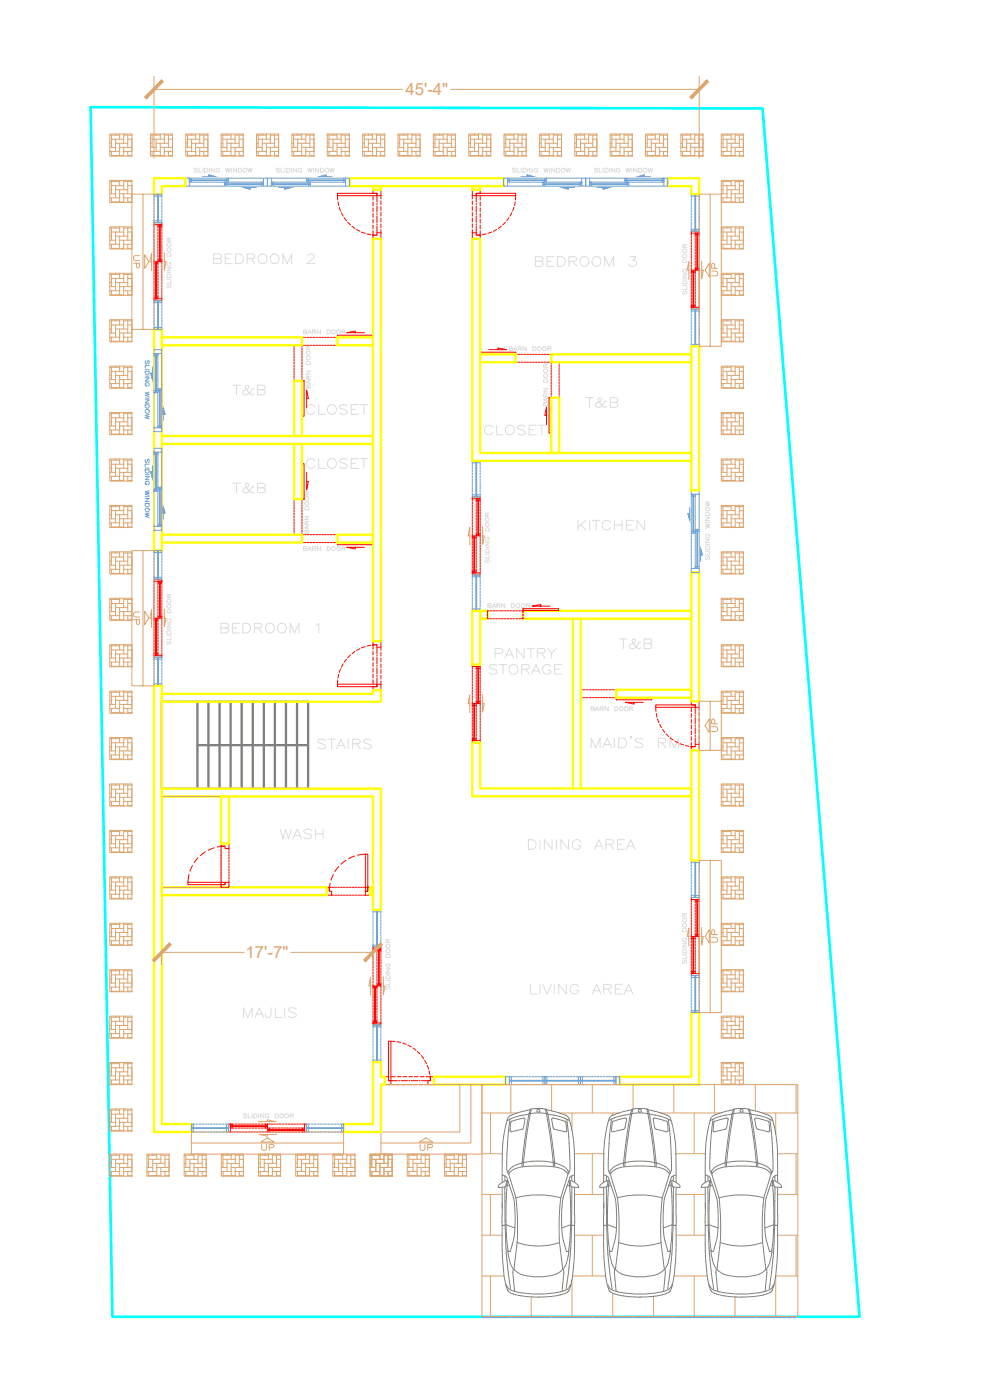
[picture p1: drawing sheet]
<svg xmlns="http://www.w3.org/2000/svg" width="297mm" height="420mm" viewBox="0 0 297 420" stroke-linecap="round" stroke-linejoin="round" font-family="sans-serif">
<defs><g id="words">
<text font-size="7.1" fill="#f00" x="176" y="225.8">MAID'S RM</text>
<g font-size="6.2" fill="#dcdcdc">
<text x="90.7" y="125.6">CLOSET</text>
<text x="144.3" y="131.6">CLOSET</text>
<text x="90.7" y="141.8">CLOSET</text>
</g>
<g font-size="5" fill="#dda56e">
<text x="121.7" y="28.6">45'-4&quot;</text>
<text x="73.7" y="287.6">17'-7&quot;</text>
</g>
<g font-size="4.9" fill="#dda56e">
<text x="42.7" y="81.5" transform="rotate(-90 42.7 81.5)">UP</text>
<text x="216.3" y="84" transform="rotate(-90 216.3 84)">UP</text>
<text x="42.7" y="188.7" transform="rotate(-90 42.7 188.7)">UP</text>
<text x="216.3" y="220.8" transform="rotate(-90 216.3 220.8)">UP</text>
<text x="216.3" y="284" transform="rotate(-90 216.3 284)">UP</text>
<text x="77.3" y="346.4">UP</text>
<text x="124.9" y="346.4">UP</text>
</g>
<g font-size="4.4" fill="#f00">
<text x="151.7" y="106.5">BARN DOOR</text>
<text x="90" y="166.5">BARN DOOR</text>
</g>
<g font-size="4" fill="#dcdcdc">
<text x="90" y="101.2">BARN DOOR</text>
<text x="93.8" y="117.8" transform="rotate(-90 93.8 117.8)">BARN DOOR</text>
<text x="165.1" y="123.1" transform="rotate(-90 165.1 123.1)">BARN DOOR</text>
<text x="176" y="214.5">BARN DOOR</text>
<text x="71.6" y="336.5">SLIDING DOOR</text>
</g>
<g font-size="4" fill="#f00">
<text x="93.5" y="161.2" transform="rotate(-90 93.5 161.2)">BARN DOOR</text>
<text x="145" y="183.4">BARN DOOR</text>
</g>
</g></defs>
<!-- layer: FLOORING -->
<g fill="none" stroke="#dda56e" stroke-width=".3">
<path d="M46.2 22.9v24.6M46.2 26.8h74.6M135.2 26.8h74.6M209.8 22.9v24.6M45.5 78.5h-.6l.6-2.5v5.3M49.3 75.8v5.3l.5-2.6h-.5M210.5 78.3v5.4l.5-2.6h-.5M206.7 81.1h-.5l.5-2.6v5.4M144.8 158.1v5.3l.5-2.6h-.5M141 160.8h-.6l.6-2.5v5.3M45.5 185.5h-.6l.6-2.5v5.3M49.3 182.8v5.3l.5-2.6h-.5"/>
<path d="M140.9 211.2h-.5l.5-2.6v5.3M144.8 208.4v5.3l.5-2.5h-.5M48.6 239h17.7v27.3h-17.7zM210.5 278.3v5.3l.5-2.5h-.5M48.6 285.8v3.9M48.6 285.8h24.7M87.2 285.8h24.7M111.2 295.9h-.5l.5-2.6v5.4M111.9 285.8v3.9M115 293.1v5.4l.5-2.6h-.5M206.7 281.1h-.5l.5-2.6v5.3M80.2 340.5v.5l-2.5-.5h5.3"/>
</g>
<!-- layer: DOOR -->
<g fill="none" stroke="#f00" stroke-width=".3">
<path d="M101.3 58.7v1.3M101.3 58h11.8v.7h-11.8zM111.9 56.9h2.4v1.8h-1.2v-.7h-1.2zM111.9 58.7v1.4M113.1 58.7v2M114.3 58.7v1M141.7 56.9h2.4v1.1h-1.2v.7h-1.2zM141.7 58.7v1M142.9 58h11.8v.7h-11.8zM142.9 58.7v2M144.1 58.7v1.4M154.7 58.7v1.3"/>
<path d="M46.2 66.8h2.4v.6h-2.4zM46.2 78.5h1.2v.6h-.5v-.3h-.2v.3h-.5zM46.2 67.4v.7M46.2 68.4v.6M46.2 69.3v.5M46.2 70.1v.6M46.2 71v.6M46.2 71.8v.6M46.2 72.7v.6M46.2 73.6v.5M46.2 74.4v.6M46.2 75.3v.6"/>
<path d="M46.2 76.1v.6M46.2 77v.6M46.2 77.9v.6M46.2 79.1v.6M46.2 80v.5M46.7 78.8h.2v10.6h-.2zM47.4 67.4h1.2v.6h-.5v-.3h-.2v.3h-.5zM47.4 78h.5v.3h.2v-.3h.5v.5h-1.2zM47.4 68v.5M47.4 68.8v.6M47.4 69.7v.6M47.4 70.5v.6"/>
<path d="M47.4 71.4v.6M47.4 72.3v.5M47.4 73.1v.6M47.4 74v.6M47.4 74.8v.6M47.4 75.7v.6M47.4 76.6v.5M47.4 77.4v.6M47.4 79.1v.6M47.4 80v.5M47.9 67.7h.2v10.6h-.2zM48.6 68v.5"/>
<path d="M48.6 68.8v.6M48.6 69.7v.6M48.6 70.5v.6M48.6 71.4v.6M48.6 72.3v.5M48.6 73.1v.6M48.6 74v.6M48.6 74.8v.6M48.6 75.7v.6M48.6 76.6v.5M48.6 77.4v.6M48.6 78.5v.7"/>
<path d="M48.6 79.5v.6M101.4 60.6l.2 1.1M101.8 62.3l.4 1M102.4 63.8l.6 1.1M103.3 65.3l.7 1M104.3 66.7l.8 .8M105.6 67.9l.9 .7M107 68.9l1 .5M108.5 69.6l1.1 .4M110.1 70.2l1.2 .2M111.8 70.5l1.3 .1M111.9 69.2v2.5h2.4v-1.8h-1.2v.7h-1.4"/>
<path d="M111.9 60.6v1.2M111.9 62.4v1.1M111.9 64.1v1.1M111.9 65.8v1.2M111.9 67.5v1.2M113.1 61v.4M113.1 61.8v1.9M113.1 64.1v.4M113.1 64.9v1.9M113.1 67.2v.3M113.1 67.9v2M114.3 60.3v1.1"/>
<path d="M114.3 62v1.2M114.3 63.7v1.2M114.3 65.4v1.2M114.3 67.2v1.1M114.3 68.9v1M141.7 60.3v1.1M141.7 62v1.2M141.7 63.7v1.2M141.7 65.4v1.2M141.7 67.2v1.1M141.7 68.9v1M142.9 61v.4"/>
<path d="M142.9 61.8v1.9M142.9 64.1v.4M142.9 64.9v1.9M142.9 67.2v.3M142.9 67.9v2M144.1 69.2v2.5h-2.4v-1.8h1.2v.7h1.4M144.1 60.6v1.2M144.1 62.4v1.1M144.1 64.1v1.1M144.1 65.8v1.2M144.1 67.5v1.2M144.2 70.5l-1.3 .1"/>
<path d="M145.8 70.2l-1.1 .2M147.5 69.6l-1.1 .4M149 68.9l-1 .5M150.4 67.9l-.9 .7M151.6 66.7l-.8 .8M152.7 65.3l-.7 1M153.6 63.8l-.6 1.1M154.2 62.3l-.4 1M154.6 60.6l-.3 1.1M207.4 69.4h2.4v.6h-2.4zM207.4 70v.7M207.4 70.9v.6"/>
<path d="M207.4 71.8v.6M207.4 72.7v.5M207.4 73.5v.6M207.4 74.4v.6M207.4 75.2v.6M207.4 76.1v.6M207.4 77v.5M207.4 77.8v.6M207.4 78.7v.6M207.4 79.5v.6M208.6 70h1.2v.5h-.5v-.2h-.2v.2h-.5zM208.6 70.5v.6"/>
<path d="M208.6 71.4v.5M208.6 72.2v.6M208.6 73.1v.6M208.6 74v.5M208.6 74.8v.6M208.6 75.7v.5M208.6 76.5v.6M208.6 77.4v.6M208.6 78.3v.5M208.6 79.1v.6M208.6 80v.5M209.1 70.3h.2v10.5h-.2z"/>
<path d="M209.8 70.5v.6M209.8 71.4v.5M209.8 72.2v.6M209.8 73.1v.6M209.8 74v.5M209.8 74.8v.6M209.8 75.7v.5M209.8 76.5v.6M209.8 77.4v.6M209.8 78.3v.5M209.8 79.1v.6M209.8 80v.5"/>
<path d="M46.2 89.7h2.4v.6h-2.4zM46.2 89.1h.5v.3h.2v-.3h.5v.6h-1.2zM46.2 80.8v.6M46.2 81.7v.6M46.2 82.5v.6M46.2 83.4v.6M46.2 84.3v.5M46.2 85.1v.6M46.2 86v.6M46.2 86.8v.6M46.2 87.7v.6M46.2 88.6v.5"/>
<path d="M47.4 80.8v.6M47.4 81.7v.6M47.4 82.5v.6M47.4 83.4v.6M47.4 84.3v.5M47.4 85.1v.6M47.4 86v.6M47.4 86.8v.6M47.4 87.7v.6M47.4 88.6v.5M48.6 80.4v.6M48.6 81.2v.6"/>
<path d="M48.6 82.1v.6M48.6 83v.5M48.6 83.8v.6M48.6 84.7v.6M48.6 85.5v.6M48.6 86.4v.6M48.6 87.3v.5M48.6 88.1v.6M48.6 89v.7M106.6 99.9v-.6l-2.6 .6h5.4M207.4 92.2h2.4v.6h-2.4zM207.4 81.1h1.2v.6h-.5v-.3h-.2v.3h-.5z"/>
<path d="M207.4 91.6h.5v.3h.2v-.3h.5v.6h-1.2zM207.4 80.4v.7M207.4 81.7v.5M207.4 82.5v.6M207.4 83.4v.5M207.4 84.2v.6M207.4 85.1v.6M207.4 85.9v.6M207.4 86.8v.6M207.4 87.7v.5M207.4 88.5v.6M207.4 89.4v.6"/>
<path d="M207.4 90.2v.6M207.4 91.1v.5M207.9 81.4h.2v10.5h-.2zM208.6 80.5h.5v.3h.2v-.3h.5v.6h-1.2zM208.6 81.7v.5M208.6 82.5v.6M208.6 83.4v.5M208.6 84.2v.6M208.6 85.1v.6M208.6 85.9v.6M208.6 86.8v.6M208.6 87.7v.5"/>
<path d="M208.6 88.5v.6M208.6 89.4v.6M208.6 90.2v.6M208.6 91.1v.5M209.8 81.1v.7M209.8 82.1v.5M209.8 82.9v.6M209.8 83.8v.6M209.8 84.7v.5M209.8 85.5v.6M209.8 86.4v.5M209.8 87.2v.6"/>
<path d="M209.8 88.1v.6M209.8 89v.5M209.8 89.8v.6M209.8 90.7v.5M209.8 91.5v.7M88.2 104.4v.5M88.2 105.2v.6M88.2 106.1v.6M88.2 106.9v.6M88.2 107.8v.6M88.2 108.7v.5M88.2 109.5v.6"/>
<path d="M88.2 110.4v.6M88.2 111.2v.6M88.2 112.1v.6M88.2 113v.5M88.2 113.8v.5h.6M88.8 103.6h-.6v.5M89.1 103.6h.6M89.1 114.3h.6M90.7 114.3h.5v10.6h-.5zM92 119.6h.5l-.5-2.6v5.4M94.8 103.6h.6M95.7 103.6h.5"/>
<path d="M96.5 103.6h.6M97.4 103.6h.5M98.2 103.6h.6M99.1 103.6h.6M99.9 103.6h.6M101.3 100.6h10.6v.6h-10.6zM101.3 102.2v.5M101.3 103v.6h-.5M144.1 105.7h10.6v.6h-10.6zM146.6 104.9h5.4l-2.6-.5v.5M154.7 108.1v.6h.5M155.5 108.7h.5"/>
<path d="M156.3 108.7h.6M157.2 108.7h.6M158 108.7h.6M158.9 108.7h.6M159.8 108.7h.5M164.7 119.4h.6v10.6h-.6zM166.3 119.4h.6M166.3 108.7h.6M167.1 108.7h.7v.5M167.8 118.9v.5h-.7M167.8 109.5v.5M167.8 110.3v.6"/>
<path d="M167.8 111.2v.5M167.8 112v.6M167.8 112.9v.6M167.8 113.7v.6M167.8 114.6v.6M167.8 115.5v.5M167.8 116.3v.6M167.8 117.2v.6M167.8 118v.6M90.7 139.2h.5v10.6h-.5zM164 124.7h-.5l.5-2.6v5.3M88.2 150.6v.5"/>
<path d="M88.2 151.4v.6M88.2 152.3v.5M88.2 153.1v.6M88.2 154v.6M88.2 154.9v.5M88.2 155.7v.6M88.2 156.6v.6M88.2 157.4v.6M88.2 158.3v.6M88.2 159.2v.5M88.8 149.8h-.6v.5M92 141.7v5.3l.5-2.5h-.5"/>
<path d="M141.7 149.1h2.4v.6h-2.4zM141.7 149.7v.7M141.7 150.7v.5M141.7 151.5v.6M141.7 152.4v.6M141.7 153.2v.6M141.7 154.1v.6M141.7 155v.5M141.7 155.8v.6M141.7 156.7v.6M141.7 157.5v.6M141.7 158.4v.6"/>
<path d="M141.7 159.3v.5M142.9 149.7h1.2v.6h-.5v-.3h-.2v.3h-.5zM142.9 150.3v.5M142.9 151.1v.6M142.9 152v.5M142.9 152.8v.6M142.9 153.7v.6M142.9 154.5v.6M142.9 155.4v.6M142.9 156.3v.5M142.9 157.1v.6M142.9 158v.5"/>
<path d="M142.9 158.8v.6M142.9 159.7v.5M143.4 150h.2v10.5h-.2zM144.1 150.3v.5M144.1 151.1v.6M144.1 152v.5M144.1 152.8v.6M144.1 153.7v.6M144.1 154.5v.6M144.1 155.4v.6M144.1 156.3v.5M144.1 157.1v.6"/>
<path d="M144.1 158v.5M144.1 158.8v.6M144.1 159.7v.5M46.2 173.8h2.4v.6h-2.4zM46.2 174.4v.7M46.2 175.4v.6M46.2 176.2v.6M46.2 177.1v.6M46.2 178v.5M46.2 178.8v.6M46.2 179.7v.6M47.4 174.4h1.2v.6h-.5v-.3h-.2v.3h-.5z"/>
<path d="M47.4 175v.5M47.4 175.8v.6M47.4 176.7v.5M47.4 177.5v.6M47.4 178.4v.6M47.4 179.3v.5M47.9 174.7h.2v10.6h-.2zM48.6 175v.5M48.6 175.8v.6M48.6 176.7v.5M48.6 177.5v.6M48.6 178.4v.6"/>
<path d="M48.6 179.3v.5M88.2 160v.5h.6M94.8 160.5h.6M95.7 160.5h.5M96.5 160.5h.6M97.4 160.5h.5M98.2 160.5h.6M99.1 160.5h.6M99.9 160.5h.6M100.8 160.5h.5v.6M101.3 162.9h10.6v.6h-10.6zM101.3 161.4v.5"/>
<path d="M106.6 164.2v.6l-2.6-.6h5.4M141.7 171.9h2.4v.6h-2.4zM141.7 160.8h1.2v.6h-.5v-.3h-.2v.3h-.5zM141.7 171.4h.5v.3h.2v-.3h.5v.5h-1.2zM141.7 160.1v.7M141.7 161.4v.5M141.7 162.2v.6M141.7 163.1v.6M141.7 163.9v.6M141.7 164.8v.6M141.7 165.7v.5M141.7 166.5v.6"/>
<path d="M141.7 167.4v.6M141.7 168.2v.6M141.7 169.1v.6M141.7 170v.5M141.7 170.8v.6M142.2 161.1h.2v10.6h-.2zM142.9 160.2h.5v.3h.2v-.3h.5v.6h-1.2zM142.9 161.4v.5M142.9 162.2v.6M142.9 163.1v.6M142.9 163.9v.6M142.9 164.8v.6"/>
<path d="M142.9 165.7v.5M142.9 166.5v.6M142.9 167.4v.6M142.9 168.2v.6M142.9 169.1v.6M142.9 170v.5M142.9 170.8v.6M144.1 160.8v.7M144.1 161.8v.6M144.1 162.7v.5M144.1 163.5v.6M144.1 164.4v.6"/>
<path d="M144.1 165.2v.6M144.1 166.1v.6M144.1 167v.5M144.1 167.8v.6M144.1 168.7v.5M144.1 169.5v.6M144.1 170.4v.6M144.1 171.3v.6M46.2 196.7h2.4v.5h-2.4zM46.2 185.5h1.2v.6h-.5v-.3h-.2v.3h-.5zM46.2 196.1h.5v.3h.2v-.3h.5v.6h-1.2zM46.2 180.6v.5"/>
<path d="M46.2 181.4v.6M46.2 182.3v.5M46.2 183.1v.6M46.2 184v.6M46.2 184.8v.7M46.2 186.1v.6M46.2 186.9v.6M46.2 187.8v.6M46.2 188.7v.5M46.2 189.5v.6M46.2 190.4v.6M46.2 191.2v.6"/>
<path d="M46.2 192.1v.6M46.2 193v.5M46.2 193.8v.6M46.2 194.7v.6M46.2 195.5v.6M46.7 185.8h.2v10.6h-.2zM47.4 185h.5v.3h.2v-.3h.5v.5h-1.2zM47.4 180.1v.6M47.4 181v.5M47.4 181.8v.6M47.4 182.7v.6M47.4 183.6v.5"/>
<path d="M47.4 184.4v.6M47.4 186.1v.6M47.4 186.9v.6M47.4 187.8v.6M47.4 188.7v.5M47.4 189.5v.6M47.4 190.4v.6M47.4 191.2v.6M47.4 192.1v.6M47.4 193v.5M47.4 193.8v.6M47.4 194.7v.6"/>
<path d="M47.4 195.5v.6M48.6 180.1v.6M48.6 181v.5M48.6 181.8v.6M48.6 182.7v.6M48.6 183.6v.5M48.6 184.4v.6M48.6 185.5v.7M48.6 186.5v.6M48.6 187.4v.5M48.6 188.2v.6M48.6 189.1v.6"/>
<path d="M48.6 190v.5M48.6 190.8v.6M48.6 191.7v.5M48.6 192.5v.6M48.6 193.4v.6M48.6 194.3v.5M48.6 195.1v.6M48.6 196v.7M103 199.2l-.6 1M104 197.8l-.7 1M105.1 196.6l-.8 .8M106.5 195.5l-.9 .7"/>
<path d="M108 194.7l-1 .5M109.6 194l-1.1 .4M111.3 193.7l-1.2 .2M111.7 193.5h1.4v.7h1.2v-1.8h-2.4v2.4M111.9 195.4v1.2M111.9 197.1v1.2M111.9 198.9v1.1M113.1 193.5l-1.3 .1M113.1 194.2v2M113.1 196.5v.4M113.1 197.3v1.9M113.1 199.6v.4"/>
<path d="M114.3 194.2v1M114.3 195.8v1.1M114.3 197.5v1.1M114.3 199.2v1.2M141.7 199.5h2.4v.5h-2.4zM146.3 185.1v.6h.4M147 185.7h.6M147.9 185.7h.5M148.7 185.7h.6M149.6 185.7h.6M150.5 185.7h.5M151.3 185.7h.6"/>
<path d="M152.2 185.7h.5M153 185.7h.6M153.9 185.7h.6M154.7 185.7h.6M155.6 185.7h.6M156.9 182.7h10.7v.6h-10.7zM156.9 185.1v.6h-.4M162.3 181.9v-.5l-2.6 .5h5.3M101.3 205.3h11.8v.8h-11.8zM101.3 204.1v1.2M101.6 202.4l-.2 1.1M102.2 200.8l-.4 1"/>
<path d="M111.9 206.1h1.2v-.8h1.2v1.9h-2.4zM111.9 200.6v1.1M111.9 202.3v1.1M111.9 204v1.3M113.1 200.4v1.9M113.1 202.7v.3M113.1 203.4v1.9M114.3 200.9v1.2M114.3 202.7v1.1M114.3 204.4v.9M141.7 211.2h1.2v.5h-.5v-.3h-.2v.3h-.5zM141.7 200v.7"/>
<path d="M141.7 201v.6M141.7 201.9v.5M141.7 202.7v.6M141.7 203.6v.6M141.7 204.4v.6M141.7 205.3v.6M141.7 206.2v.5M141.7 207v.6M141.7 207.9v.6M141.7 208.7v.6M141.7 209.6v.6M141.7 210.5v.7"/>
<path d="M141.7 211.7v.6M141.7 212.6v.5M141.7 213.4v.6M141.7 214.3v.6M141.7 215.1v.6M141.7 216v.6M141.7 216.9v.5M141.7 217.7v.6M141.7 218.6v.6M141.7 219.4v.6M142.2 211.4h.2v10.6h-.2zM142.9 200h1.2v.6h-.5v-.3h-.2v.3h-.5z"/>
<path d="M142.9 210.6h.5v.3h.2v-.3h.5v.6h-1.2zM142.9 200.6v.5M142.9 201.4v.6M142.9 202.3v.6M142.9 203.2v.5M142.9 204v.6M142.9 204.9v.5M142.9 205.7v.6M142.9 206.6v.6M142.9 207.5v.5M142.9 208.3v.6M142.9 209.2v.6"/>
<path d="M142.9 210v.6M142.9 211.7v.6M142.9 212.6v.5M142.9 213.4v.6M142.9 214.3v.6M142.9 215.1v.6M142.9 216v.6M142.9 216.9v.5M142.9 217.7v.6M142.9 218.6v.6M142.9 219.4v.6M143.4 200.3h.2v10.6h-.2z"/>
<path d="M144.1 200.6v.5M144.1 201.4v.6M144.1 202.3v.6M144.1 203.2v.5M144.1 204v.6M144.1 204.9v.5M144.1 205.7v.6M144.1 206.6v.6M144.1 207.5v.5M144.1 208.3v.6M144.1 209.2v.6M144.1 210v.6"/>
<path d="M144.1 211.2v.6M144.1 212.1v.6M144.1 213v.6M144.1 213.9v.5M144.1 214.7v.6M144.1 215.6v.5M144.1 216.4v.6M144.1 217.3v.6M144.1 218.2v.5M144.1 219v.6M144.1 219.9v.5M174.3 208.8v.6h.4"/>
<path d="M174.3 207.9v.6M174.7 207h-.4v.6M175 209.4h.6M175 207h.6M175.9 209.4h.5M175.9 207h.5M176.7 209.4h.6M176.7 207h.6M177.6 209.4h.5M177.6 207h.5M178.4 209.4h.6M178.4 207h.6"/>
<path d="M179.3 209.4h.6M179.3 207h.6M180.1 209.4h.6M180.1 207h.6M181 209.4h.6M181 207h.6M181.9 209.4h.5M181.9 207h.5M182.7 209.4h.6M182.7 207h.6M183.6 209.4h.6M183.6 207h.6"/>
<path d="M184.5 207h.4v.6M184.9 209.4h10.7v.6h-10.7zM184.9 208.8v.6h-.4M184.9 207.9v.6M190.2 210.8v.5l-2.5-.5h5.3M196.8 212.3v1.2M196.8 211.6h11.8v.7h-11.8zM196.9 214.1l.2 1.1M197.3 215.8l.4 1.1M197.9 217.4l.6 1M207.4 210.5h2.4v1.8h-1.2v-.7h-1.2zM207.4 212.3v1.3"/>
<path d="M207.4 214.2v1.1M207.4 215.9v1.1M207.4 217.6v1.2M207.4 219.3v1.2M208.6 212.3v1.9M208.6 214.6v.4M208.6 215.3v2M208.6 217.6v.4M208.6 218.4v1.9M209.8 212.3v.9M209.8 213.8v1.2M209.8 215.5v1.2"/>
<path d="M209.8 217.3v1.1M209.8 219v1.1M141.7 222.3h2.4v.6h-2.4zM141.7 221.7h.5v.3h.2v-.3h.5v.6h-1.2zM141.7 220.3v.6M141.7 221.2v.5M142.9 220.3v.6M142.9 221.2v.5M144.1 220.7v.6M144.1 221.6v.7M207.3 224l1.3 .1M207.4 222.8v2.4h2.4v-1.8h-1.2v.7h-1.4"/>
<path d="M207.4 221.1v1.1M208.6 220.7v.4M208.6 221.5v1.9M209.8 220.7v1.1M209.8 222.4v1M57.8 259.8l-.8 1.7M59.4 257.5l-1.2 1.4M61.6 255.6l-1.5 1.2M64.2 254.4l-1.7 .8M66.3 253.2h2.4v1.5h-1.2v-.8h-1.2zM66.3 253.9v.5M66.3 254.7v.6"/>
<path d="M66.3 255.6v.5M66.3 256.4v.6M66.3 257.3v.6M66.3 258.1v.6M66.3 259v.6M66.3 259.9v.5M67.5 253.9l-2.3 .3M68.7 254.7v.6M68.7 255.6v.5M68.7 256.4v.6M68.7 257.3v.6M68.7 258.1v.6"/>
<path d="M68.7 259v.6M68.7 259.9v.5M103.8 258.2l-1.5 1.2M106.4 256.9l-1.8 .8M109.6 256.3l-2.3 .4M109.6 256.3h.8v11.2h-.8zM56.4 264.8h11.1v.7h-11.1zM56.7 262.4l-.3 2.4M66.3 265v1.3h2.4v-1.5h-1.2v.7h-1.4M66.3 260.7v.6M66.3 261.6v.6M66.3 262.4v.6"/>
<path d="M66.3 263.3v.6M66.3 264.2v.5M68.7 260.7v.6M68.7 261.6v.6M68.7 262.4v.6M68.7 263.3v.6M68.7 264.2v.6M98 266.3h.8v1.2h.7v1.1h-1.5zM98.8 266.3h.5M99.1 265.1l-.3 2.4M99.5 268.6h.6M99.6 266.3h.5"/>
<path d="M100 262.4l-.7 1.8M100.4 268.6h.6M100.4 266.3h.6M101.3 268.6h.6M101.3 266.3h.6M101.6 260.1l-1.1 1.5M102.1 268.6h.6M102.1 266.3h.6M103 268.6h.6M103 266.3h.6M103.9 268.6h.5M103.9 266.3h.5"/>
<path d="M104.7 268.6h.6M104.7 266.3h.6M105.6 268.6h.6M105.6 266.3h.6M106.4 268.6h.6M106.4 266.3h.6M107.3 268.6h.6M107.3 266.3h.6M108.2 268.6h.5M108.2 266.3h.5M109 268.6h.6M109 266.3h.6"/>
<path d="M110.4 266.1v1.4h-.8v1.1h1.5v-2.3h-1.2M207.4 269.4h2.4v.5h-2.4zM207.4 269.9v.7M207.4 270.9v.6M207.4 271.8v.6M207.4 272.6v.6M207.4 273.5v.6M207.4 274.4v.5M207.4 275.2v.6M207.4 276.1v.5M207.4 276.9v.6M207.4 277.8v.6"/>
<path d="M207.4 278.6v.6M207.4 279.5v.6M208.6 269.9h1.2v.6h-.5v-.3h-.2v.3h-.5zM208.6 270.5v.6M208.6 271.3v.6M208.6 272.2v.6M208.6 273.1v.5M208.6 273.9v.6M208.6 274.8v.6M208.6 275.6v.6M208.6 276.5v.6M208.6 277.4v.5"/>
<path d="M208.6 278.2v.6M208.6 279.1v.6M208.6 279.9v.6M209.1 270.2h.2v10.6h-.2zM209.8 270.5v.6M209.8 271.3v.6M209.8 272.2v.6M209.8 273.1v.5M209.8 273.9v.6M209.8 274.8v.6M209.8 275.6v.6M209.8 276.5v.6"/>
<path d="M209.8 277.4v.5M209.8 278.2v.6M209.8 279.1v.6M209.8 279.9v.6M111.9 284.2h2.4v.6h-2.4zM111.9 295.9h1.2v.6h-.5v-.3h-.2v.3h-.5zM111.9 284.8v.7M111.9 285.8v.5M111.9 286.6v.6M111.9 287.5v.5M111.9 288.3v.6M111.9 289.2v.6"/>
<path d="M111.9 290v.6M111.9 290.9v.6M111.9 291.8v.5M111.9 292.6v.6M111.9 293.5v.6M111.9 294.3v.6M111.9 295.2v.7M111.9 296.5v.5M111.9 297.3v.6M111.9 298.2v.5M111.9 299v.6M111.9 299.9v.6"/>
<path d="M112.4 296.2h.2v10.5h-.2zM113.1 284.8h1.2v.5h-.5v-.2h-.2v.2h-.5zM113.1 295.3h.5v.3h.2v-.3h.5v.6h-1.2zM113.1 285.3v.6M113.1 286.2v.6M113.1 287v.6M113.1 287.9v.6M113.1 288.8v.5M113.1 289.6v.6M113.1 290.5v.6M113.1 291.3v.6M113.1 292.2v.6"/>
<path d="M113.1 293.1v.5M113.1 293.9v.6M113.1 294.8v.5M113.1 296.5v.5M113.1 297.3v.6M113.1 298.2v.5M113.1 299v.6M113.1 299.9v.6M113.6 285.1h.2v10.5h-.2zM114.3 285.3v.6M114.3 286.2v.6M114.3 287v.6"/>
<path d="M114.3 287.9v.6M114.3 288.8v.5M114.3 289.6v.6M114.3 290.5v.6M114.3 291.3v.6M114.3 292.2v.6M114.3 293.1v.5M114.3 293.9v.6M114.3 294.8v.5M114.3 295.9v.7M114.3 296.9v.6M114.3 297.7v.6"/>
<path d="M114.3 298.6v.6M114.3 299.5v.5M207.4 292.2h2.4v.6h-2.4zM207.4 281.1h1.2v.5h-.5v-.2h-.2v.2h-.5zM207.4 291.6h.5v.3h.2v-.3h.5v.6h-1.2zM207.4 280.4v.7M207.4 281.6v.6M207.4 282.5v.6M207.4 283.3v.6M207.4 284.2v.6M207.4 285.1v.5M207.4 285.9v.6"/>
<path d="M207.4 286.8v.5M207.4 287.6v.6M207.4 288.5v.6M207.4 289.3v.6M207.4 290.2v.6M207.4 291.1v.5M207.9 281.4h.2v10.5h-.2zM208.6 280.5h.5v.3h.2v-.3h.5v.6h-1.2zM208.6 281.6v.6M208.6 282.5v.6M208.6 283.3v.6M208.6 284.2v.6"/>
<path d="M208.6 285.1v.5M208.6 285.9v.6M208.6 286.8v.5M208.6 287.6v.6M208.6 288.5v.6M208.6 289.3v.6M208.6 290.2v.6M208.6 291.1v.5M209.8 281.1v.7M209.8 282v.6M209.8 282.9v.6M209.8 283.8v.5"/>
<path d="M209.8 284.6v.6M209.8 285.5v.6M209.8 286.3v.6M209.8 287.2v.6M209.8 288.1v.5M209.8 288.9v.6M209.8 289.8v.6M209.8 290.6v.6M209.8 291.5v.7M111.9 307h2.4v.6h-2.4zM111.9 306.5h.5v.2h.2v-.2h.5v.5h-1.2zM111.9 300.7v.6"/>
<path d="M111.9 301.6v.6M111.9 302.5v.5M111.9 303.3v.6M111.9 304.2v.6M111.9 305v.6M111.9 305.9v.6M113.1 300.7v.6M113.1 301.6v.6M113.1 302.5v.5M113.1 303.3v.6M113.1 304.2v.6M113.1 305v.6"/>
<path d="M113.1 305.9v.6M114.3 300.3v.6M114.3 301.2v.6M114.3 302v.6M114.3 302.9v.6M114.3 303.8v.5M114.3 304.6v.6M114.3 305.5v.5M114.3 306.3v.7M116.6 312.5h.7v11.8h-.7zM117.3 312.5l1.3 .1M119.1 312.6l1.1 .3"/>
<path d="M120.8 313l1.1 .4M122.4 313.6l1 .6M123.9 314.5l.9 .7M125.2 315.6l.8 .8M126.4 316.8l.7 .9M127.4 318.2l.6 1M128.2 319.7l.4 1.1M68.5 337.4h.6v2.3h-.6zM69.1 337.4h.6v.4h-.3v.3h.3v.4h-.6zM69.1 339.7h.7M69.4 337.8h10.6v.3h-10.6zM69.7 337.4h.5"/>
<path d="M69.7 338.5h.5M70.1 339.7h.6M70.5 338.5h.6M71 339.7h.5M71.4 338.5h.6M71.8 339.7h.6M72.2 338.5h.6M72.7 339.7h.5M73.1 338.5h.6M73.5 339.7h.6M74 338.5h.5M74.4 339.7h.6"/>
<path d="M74.8 338.5h.6M75.3 339.7h.5M75.7 338.5h.6M76.1 339.7h.6M76.5 338.5h.6M77 339.7h.5M77.4 338.5h.6M77.8 339.7h.6M78.3 338.5h.5M78.7 339.7h.6M79.1 338.5h.6M79.6 339.7h.6"/>
<path d="M79.7 337.4h.5v1.1h-.5v-.4h.3v-.3h-.3zM80.2 338.5h.6v.5h-.3v.2h.3v.5h-.6zM80.5 339h10.6v.2h-10.6zM80.8 338.5h.6M80.8 339.7h.6M81.7 338.5h.5M81.7 339.7h.5M82.5 338.5h.6M82.5 339.7h.6M83.4 338.5h.5M83.4 339.7h.5M84.2 338.5h.6"/>
<path d="M84.2 339.7h.6M85.1 338.5h.6M85.1 339.7h.6M85.9 338.5h.6M85.9 339.7h.6M86.8 338.5h.6M86.8 339.7h.6M87.7 338.5h.5M87.7 339.7h.5M88.5 338.5h.6M88.5 339.7h.6M89.4 338.5h.6"/>
<path d="M89.4 339.7h.6M89.8 337.4h.6M90.3 338.5h.5M90.3 339.7h.5M90.7 337.4h.7M90.8 338.5h.6v1.2h-.6v-.5h.3v-.2h-.3zM91.4 337.4h.5v2.3h-.5zM115.5 323.1h1.1v1.2h.7v1.2h-1.8zM117.3 324.3h1.9M117.3 323.1h1.3M117.3 325.5h1M118.8 325.5h1.2"/>
<path d="M119.2 323.1h1.1M119.6 324.3h.4M120.4 324.3h1.9M120.5 325.5h1.2M120.9 323.1h1.2M122.3 325.5h1.1M122.6 323.1h1.2M122.7 324.3h.3M123.4 324.3h1.9M124 325.5h1.1M124.3 323.1h1.2M125.7 324.3h.4"/>
<path d="M125.7 325.5h1.2M126.1 323.1h1.1M126.5 324.3h1.9M127.4 325.5h1M128.7 321.4l.3 1.1M129.1 323.1v1.2M129.1 322.9v1.4h-.7v1.2h1.8v-2.4h-2.4"/>
</g>
<!-- layer: WINDOW -->
<g fill="none" stroke="#6ea5dd" stroke-width=".3">
<path d="M46.2 58.3h2.4v.5h-1.1v-.3h-.2v.3h-1.1zM46.2 58.8v.6M46.2 59.7v.6M47.3 58.5h.2v8.1h-.2zM48.6 58.8v.6M48.6 59.7v.6M55.6 53.5h1.2v2.3h-1.2zM56.8 53.5h.6v.5h-.3v.2h.3v.5h-.6zM56.8 54.7h.3M56.8 55.8h.3M57.1 54h11.1v.2h-11.1zM57.2 55.8h.3"/>
<path d="M57.3 54.7h.2M57.4 53.5h.3M57.6 55.8h.3M57.7 54.7h.3M57.8 53.5h.3M58 55.8h.3M58.1 54.7h.3M58.2 53.5h.3M58.5 55.8h.3M58.5 54.7h.3M58.7 53.5h.2M58.9 55.8h.3"/>
<path d="M59 54.7h.3M59.1 53.5h.3M59.3 55.8h.3M59.4 54.7h.3M59.5 53.5h.3M59.8 55.8h.3M59.8 54.7h.3M59.9 53.5h.3M60.2 55.8h.3M60.3 54.7h.2M60.4 53.5h.3M60.6 55.8h.3"/>
<path d="M60.7 54.7h.3M60.8 53.5h.3M60.8 53h3.7l-1.8-.5v.5M61.1 55.8h.3M61.1 54.7h.3M61.2 53.5h.3M61.5 55.8h.3M61.6 54.7h.2M61.7 53.5h.3M61.9 55.8h.3M62 54.7h.3M62.1 53.5h.3"/>
<path d="M62.4 55.8h.2M62.4 54.7h.3M62.5 53.5h.3M62.8 55.8h.3M62.8 54.7h.3M62.9 53.5h.3M63.2 55.8h.3M63.3 54.7h.3M63.4 53.5h.3M63.6 55.8h.3M63.7 54.7h.3M63.8 53.5h.3"/>
<path d="M64.1 55.8h.3M64.1 54.7h.3M64.2 53.5h.3M64.5 55.8h.3M64.6 54.7h.3M64.7 53.5h.3M64.9 55.8h.3M65 54.7h.3M65.1 53.5h.3M65.4 55.8h.2M65.4 54.7h.3M65.5 53.5h.3"/>
<path d="M65.8 55.8h.3M65.8 54.7h.3M66 53.5h.3M66.2 55.8h.3M66.3 54.7h.3M66.4 53.5h.3M66.7 55.8h.2M66.7 54.7h.3M66.8 53.5h.3M67.1 55.8h.2M67.1 54.7h.3M67.3 53.5h.2"/>
<path d="M67.3 54.7h.6v.4h-.3v.3h.3v.4h-.6zM67.6 54.7h.3M67.6 55.1h11.2v.3h-11.2zM67.7 53.5h.2M67.9 53.5h.6v1.2h-.6v-.5h.3v-.2h-.3zM67.9 55.8h.3M68 54.7h.3M68.3 55.8h.3M68.4 54.7h.3M68.5 53.5h.3M68.7 55.8h.3M68.9 54.7h.3"/>
<path d="M68.9 53.5h.3M69.2 55.8h.3M69.3 54.7h.3M69.4 53.5h.2M69.6 55.8h.3M69.7 54.7h.3M69.8 53.5h.3M70 55.8h.3M70.2 54.7h.2M70.2 53.5h.3M70.5 55.8h.3M70.6 54.7h.3"/>
<path d="M70.6 53.5h.3M70.9 55.8h.3M71 54.7h.3M71.1 53.5h.3M71.3 55.8h.3M71.4 54.7h.3M71.5 53.5h.3M71.8 55.8h.3M71.9 54.7h.3M71.9 53.5h.3M72.2 55.8h.3M72.3 54.7h.3"/>
<path d="M72.4 53.5h.2M72.6 55.8h.3M72.7 54.7h.3M72.8 53.5h.3M73 55.8h.3M73.2 54.7h.2M73.2 53.5h.3M73.5 55.8h.3M73.6 54.7h.3M73.6 53.5h.3M73.9 55.8h.3M74 54.7h.3"/>
<path d="M74.1 53.5h.3M74.3 55.8h.3M74.5 54.7h.2M74.5 53.5h.3M74.8 55.8h.3M74.9 54.7h.3M74.9 53.5h.3M75 56.3v.5l-1.8-.5h3.7M75.2 55.8h.3M75.3 54.7h.3M75.4 53.5h.3M75.6 55.8h.3"/>
<path d="M75.7 54.7h.3M75.8 53.5h.3M76.1 55.8h.2M76.2 54.7h.3M76.2 53.5h.3M76.5 55.8h.3M76.6 54.7h.3M76.7 53.5h.3M76.9 55.8h.3M77 54.7h.3M77.1 53.5h.3M77.4 55.8h.2"/>
<path d="M77.5 54.7h.2M77.5 53.5h.3M77.8 55.8h.3M77.9 54.7h.3M77.9 53.5h.3M78.2 55.8h.3M78.3 54.7h.3M78.4 53.5h.3M78.5 54.7h.6v1.1h-.6v-.4h.3v-.3h-.3zM78.8 54.7h.3M78.8 53.5h.3M79.1 53.5h1.1v2.3h-1.1z"/>
<path d="M80.2 53.5h1.2v2.3h-1.2zM81.4 54.7h.6v.4h-.3v.3h.3v.4h-.6zM81.4 54.7h.3M81.4 53.5h.3M81.7 55.1h11.2v.3h-11.2zM81.8 53.5h.3M81.9 54.7h.3M82 55.8h.3M82.3 53.5h.2M82.3 54.7h.3M82.4 55.8h.3M82.7 53.5h.3"/>
<path d="M82.7 54.7h.3M82.9 55.8h.2M83.1 53.5h.3M83.2 54.7h.3M83.3 55.8h.3M83.5 53.5h.3M83.6 56.3h3.7l-1.9 .5v-.5M83.6 54.7h.3M83.7 55.8h.3M84 53.5h.3M84 54.7h.3M84.1 55.8h.3"/>
<path d="M84.4 53.5h.3M84.5 54.7h.3M84.6 55.8h.3M84.8 53.5h.3M84.9 54.7h.3M85 55.8h.3M85.3 53.5h.2M85.3 54.7h.3M85.4 55.8h.3M85.7 53.5h.3M85.7 54.7h.3M85.9 55.8h.2"/>
<path d="M86.1 53.5h.3M86.2 54.7h.3M86.3 55.8h.3M86.6 53.5h.2M86.6 54.7h.3M86.7 55.8h.3M87 53.5h.3M87 54.7h.3M87.2 55.8h.2M87.4 53.5h.3M87.5 54.7h.3M87.6 55.8h.3"/>
<path d="M87.8 53.5h.3M87.9 54.7h.3M88 55.8h.3M88.3 53.5h.3M88.3 54.7h.3M88.4 55.8h.3M88.7 53.5h.3M88.8 54.7h.2M88.9 55.8h.3M89.1 53.5h.3M89.2 54.7h.3M89.3 55.8h.3"/>
<path d="M89.6 53.5h.2M89.6 54.7h.3M89.7 55.8h.3M90 53.5h.3M90.1 54.7h.2M90.2 55.8h.2M90.4 53.5h.3M90.5 54.7h.3M90.6 55.8h.3M90.8 53.5h.3M90.9 54.7h.3M91 55.8h.3"/>
<path d="M91.3 53.5h.3M91.3 54.7h.3M91.5 55.8h.2M91.7 53.5h.3M91.8 54.7h.3M91.9 55.8h.3M92 53.5h.6v.5h-.3v.2h.3v.5h-.6zM92.2 54.7h.3M92.3 54h11.1v.2h-11.1zM92.3 55.8h.3M92.6 54.7h.6v1.1h-.6v-.4h.3v-.3h-.3zM92.6 53.5h.2"/>
<path d="M92.6 54.7h.3M93 53.5h.2M93.1 54.7h.2M93.2 55.8h.2M93.4 53.5h.3M93.5 54.7h.3M93.5 55.8h.3M93.8 53.5h.3M93.9 54.7h.3M94 55.8h.3M94.2 53.5h.3M94.4 54.7h.2"/>
<path d="M94.4 55.8h.3M94.7 53.5h.3M94.8 54.7h.3M94.8 55.8h.3M95.1 53.5h.3M95.2 54.7h.3M95.3 55.8h.3M95.5 53.5h.3M95.6 54.7h.3M95.7 55.8h.3M96 53.5h.2M96.1 54.7h.3"/>
<path d="M96.1 55.8h.3M96.4 53.5h.3M96.5 54.7h.3M96.6 55.8h.2M96.8 53.5h.3M96.9 54.7h.3M97 55.8h.3M97.3 53.5h.2M97.4 54.7h.2M97.4 55.8h.3M97.7 53.5h.3M97.8 54.7h.3"/>
<path d="M97.8 53v-.5l-1.8 .5h3.7M97.9 55.8h.2M98.1 53.5h.3M98.2 54.7h.3M98.3 55.8h.3M98.5 53.5h.3M98.6 54.7h.3M98.7 55.8h.3M99 53.5h.3M99.1 54.7h.3M99.1 55.8h.3M99.4 53.5h.3"/>
<path d="M99.5 54.7h.3M99.6 55.8h.3M99.8 53.5h.3M99.9 54.7h.3M100 55.8h.3M100.3 53.5h.2M100.4 54.7h.2M100.4 55.8h.3M100.7 53.5h.3M100.8 54.7h.3M100.9 55.8h.2M101.1 53.5h.3"/>
<path d="M101.2 54.7h.3M101.3 55.8h.3M101.5 53.5h.3M101.7 54.7h.2M101.7 55.8h.3M102 53.5h.3M102.1 54.7h.3M102.2 55.8h.2M102.4 53.5h.3M102.5 54.7h.3M102.6 55.8h.3M102.8 53.5h.3"/>
<path d="M102.9 54.7h.3M103 55.8h.3M103.1 53.5h.6v1.2h-.6v-.5h.3v-.2h-.3zM103.4 54.7h.3M103.4 55.8h.3M103.7 53.5h1.2v2.3h-1.2zM151.1 53.5h1.2v2.3h-1.2zM152.3 53.5h.6v.5h-.3v.2h.3v.5h-.6zM152.3 54.7h.3M152.3 55.8h.2M152.6 54h11.1v.2h-11.1zM152.7 55.8h.3"/>
<path d="M152.7 54.7h.3M152.9 53.5h.3M153.1 55.8h.3M153.2 54.7h.3M153.3 53.5h.3M153.6 55.8h.2M153.6 54.7h.3M153.7 53.5h.3M154 55.8h.3M154 54.7h.3M154.2 53.5h.2M154.4 55.8h.3"/>
<path d="M154.5 54.7h.3M154.6 53.5h.3M154.8 55.8h.3M154.9 54.7h.3M155 53.5h.3M155.3 55.8h.3M155.3 54.7h.3M155.4 53.5h.3M155.7 55.8h.3M155.8 54.7h.3M155.9 53.5h.3M156.1 55.8h.3"/>
<path d="M156.2 54.7h.3M156.3 53.5h.3M156.3 53h3.7l-1.8-.5v.5M156.6 55.8h.2M156.6 54.7h.3M156.7 53.5h.3M157 55.8h.3M157.1 54.7h.2M157.2 53.5h.2M157.4 55.8h.3M157.5 54.7h.3M157.6 53.5h.3"/>
<path d="M157.9 55.8h.2M157.9 54.7h.3M158 53.5h.3M158.3 55.8h.3M158.3 54.7h.3M158.5 53.5h.2M158.7 55.8h.3M158.8 54.7h.3M158.9 53.5h.3M159.1 55.8h.3M159.2 54.7h.3M159.3 53.5h.3"/>
<path d="M159.6 55.8h.3M159.6 54.7h.3M159.7 53.5h.3M160 55.8h.3M160.1 54.7h.2M160.2 53.5h.3M160.4 55.8h.3M160.5 54.7h.3M160.6 53.5h.3M160.9 55.8h.2M160.9 54.7h.3M161 53.5h.3"/>
<path d="M161.3 55.8h.3M161.4 54.7h.2M161.5 53.5h.2M161.7 55.8h.3M161.8 54.7h.3M161.9 53.5h.3M162.1 55.8h.3M162.2 54.7h.3M162.3 53.5h.3M162.6 55.8h.2M162.6 54.7h.3M162.8 53.5h.2"/>
<path d="M162.8 54.7h.6v.4h-.3v.3h.3v.4h-.6zM163.1 54.7h.3M163.1 55.1h11.2v.3h-11.2zM163.2 53.5h.2M163.4 53.5h.6v1.2h-.6v-.5h.3v-.2h-.3zM163.4 55.8h.3M163.5 54.7h.3M163.8 55.8h.3M163.9 54.7h.3M164 53.5h.3M164.3 55.8h.2M164.4 54.7h.2"/>
<path d="M164.4 53.5h.3M164.7 55.8h.3M164.8 54.7h.3M164.8 53.5h.3M165.1 55.8h.3M165.2 54.7h.3M165.3 53.5h.3M165.5 55.8h.3M165.7 54.7h.2M165.7 53.5h.3M166 55.8h.3M166.1 54.7h.3"/>
<path d="M166.1 53.5h.3M166.4 55.8h.3M166.5 54.7h.3M166.6 53.5h.3M166.8 55.8h.3M166.9 54.7h.3M167 53.5h.3M167.3 55.8h.2M167.4 54.7h.3M167.4 53.5h.3M167.7 55.8h.3M167.8 54.7h.3"/>
<path d="M167.9 53.5h.2M168.1 55.8h.3M168.2 54.7h.3M168.3 53.5h.3M168.6 55.8h.2M168.7 54.7h.2M168.7 53.5h.3M169 55.8h.3M169.1 54.7h.3M169.2 53.5h.2M169.4 55.8h.3M169.5 54.7h.3"/>
<path d="M169.6 53.5h.3M169.8 55.8h.3M169.9 54.7h.3M170 53.5h.3M170.3 55.8h.3M170.4 54.7h.3M170.4 53.5h.3M170.5 56.3v.5l-1.8-.5h3.7M170.7 55.8h.3M170.8 54.7h.3M170.9 53.5h.3M171.1 55.8h.3"/>
<path d="M171.2 54.7h.3M171.3 53.5h.3M171.6 55.8h.2M171.7 54.7h.3M171.7 53.5h.3M172 55.8h.3M172.1 54.7h.3M172.2 53.5h.2M172.4 55.8h.3M172.5 54.7h.3M172.6 53.5h.3M172.8 55.8h.3"/>
<path d="M173 54.7h.2M173 53.5h.3M173.3 55.8h.3M173.4 54.7h.3M173.5 53.5h.2M173.7 55.8h.3M173.8 54.7h.3M173.9 53.5h.3M174 54.7h.6v1.1h-.6v-.4h.3v-.3h-.3zM174.2 54.7h.4M174.3 53.5h.3M174.6 53.5h1.1v2.3h-1.1z"/>
<path d="M175.7 53.5h1.2v2.3h-1.2zM176.9 54.7h.6v.4h-.3v.3h.3v.4h-.6zM176.9 54.7h.3M176.9 53.5h.3M177.2 55.1h11.2v.3h-11.2zM177.3 53.5h.3M177.4 54.7h.3M177.5 55.8h.3M177.7 53.5h.3M177.8 54.7h.3M177.9 55.8h.3M178.2 53.5h.3"/>
<path d="M178.2 54.7h.3M178.4 55.8h.2M178.6 53.5h.3M178.7 54.7h.3M178.8 55.8h.3M179 53.5h.3M179.1 56.3h3.7l-1.9 .5v-.5M179.1 54.7h.3M179.2 55.8h.3M179.5 53.5h.3M179.5 54.7h.3M179.6 55.8h.3"/>
<path d="M179.9 53.5h.3M180 54.7h.2M180.1 55.8h.3M180.3 53.5h.3M180.4 54.7h.3M180.5 55.8h.3M180.8 53.5h.2M180.8 54.7h.3M180.9 55.8h.3M181.2 53.5h.3M181.3 54.7h.2M181.4 55.8h.2"/>
<path d="M181.6 53.5h.3M181.7 54.7h.3M181.8 55.8h.3M182 53.5h.3M182.1 54.7h.3M182.2 55.8h.3M182.5 53.5h.3M182.5 54.7h.3M182.6 55.8h.3M182.9 53.5h.3M183 54.7h.3M183.1 55.8h.3"/>
<path d="M183.3 53.5h.3M183.4 54.7h.3M183.5 55.8h.3M183.8 53.5h.3M183.8 54.7h.3M183.9 55.8h.3M184.2 53.5h.3M184.3 54.7h.2M184.4 55.8h.3M184.6 53.5h.3M184.7 54.7h.3M184.8 55.8h.3"/>
<path d="M185.1 53.5h.2M185.1 54.7h.3M185.2 55.8h.3M185.5 53.5h.3M185.5 54.7h.3M185.7 55.8h.2M185.9 53.5h.3M186 54.7h.3M186.1 55.8h.3M186.3 53.5h.3M186.4 54.7h.3M186.5 55.8h.3"/>
<path d="M186.8 53.5h.3M186.8 54.7h.3M186.9 55.8h.3M187.2 53.5h.3M187.3 54.7h.3M187.4 55.8h.3M187.5 53.5h.6v.5h-.4v.2h.4v.5h-.6zM187.7 54.7h.3M187.7 54h11.2v.2h-11.2zM187.8 55.8h.3M188.1 54.7h.6v1.1h-.6v-.4h.3v-.3h-.3zM188.1 53.5h.2"/>
<path d="M188.1 54.7h.3M188.4 53.5h.3M188.6 54.7h.2M188.7 55.8h.2M188.9 53.5h.3M189 54.7h.3M189.1 55.8h.2M189.3 53.5h.3M189.4 54.7h.3M189.5 55.8h.3M189.7 53.5h.3M189.8 54.7h.3"/>
<path d="M189.9 55.8h.3M190.2 53.5h.2M190.3 54.7h.3M190.3 55.8h.3M190.6 53.5h.3M190.7 54.7h.3M190.8 55.8h.3M191 53.5h.3M191.1 54.7h.3M191.2 55.8h.3M191.5 53.5h.2M191.6 54.7h.3"/>
<path d="M191.6 55.8h.3M191.9 53.5h.3M192 54.7h.3M192.1 55.8h.2M192.3 53.5h.3M192.4 54.7h.3M192.5 55.8h.3M192.7 53.5h.3M192.8 54.7h.3M192.9 55.8h.3M193.2 53.5h.3M193.3 54.7h.3"/>
<path d="M193.3 53v-.5l-1.8 .5h3.7M193.3 55.8h.3M193.6 53.5h.3M193.7 54.7h.3M193.8 55.8h.3M194 53.5h.3M194.1 54.7h.3M194.2 55.8h.3M194.5 53.5h.3M194.6 54.7h.3M194.6 55.8h.3M194.9 53.5h.3"/>
<path d="M195 54.7h.3M195.1 55.8h.2M195.3 53.5h.3M195.4 54.7h.3M195.5 55.8h.3M195.7 53.5h.3M195.9 54.7h.3M195.9 55.8h.3M196.2 53.5h.3M196.3 54.7h.3M196.4 55.8h.2M196.6 53.5h.3"/>
<path d="M196.7 54.7h.3M196.8 55.8h.3M197 53.5h.3M197.2 54.7h.2M197.2 55.8h.3M197.5 53.5h.3M197.6 54.7h.3M197.6 55.8h.3M197.9 53.5h.3M198 54.7h.3M198.1 55.8h.3M198.3 53.5h.3"/>
<path d="M198.4 54.7h.3M198.5 55.8h.3M198.6 53.5h.6v1.2h-.6v-.5h.3v-.2h-.3zM198.9 54.7h.3M198.9 55.8h.3M199.2 53.5h1.2v2.3h-1.2zM207.4 58.3h2.4v.5h-1.1v-.3h-.2v.3h-1.1zM207.4 58.8v.6M207.4 59.7v.5M208.5 58.5h.2v10.6h-.2zM209.8 58.8v.6M209.8 59.7v.5"/>
<path d="M46.2 66.3h1.1v.3h.2v-.3h1.1v.5h-2.4zM46.2 60.5v.6M46.2 61.4v.6M46.2 62.3v.5M46.2 63.1v.6M46.2 64v.6M46.2 64.8v.6M46.2 65.7v.6M48.6 60.5v.6M48.6 61.4v.6M48.6 62.3v.5M48.6 63.1v.6"/>
<path d="M48.6 64v.6M48.6 64.8v.6M48.6 65.7v.6M207.4 68.8h1.1v.3h.2v-.3h1.1v.6h-2.4zM207.4 60.5v.6M207.4 61.4v.6M207.4 62.3v.5M207.4 63.1v.6M207.4 64v.5M207.4 64.8v.6M207.4 65.7v.6M207.4 66.5v.6"/>
<path d="M207.4 67.4v.6M207.4 68.3v.5M209.8 60.5v.6M209.8 61.4v.6M209.8 62.3v.5M209.8 63.1v.6M209.8 64v.5M209.8 64.8v.6M209.8 65.7v.6M209.8 66.5v.6M209.8 67.4v.6M209.8 68.3v.5"/>
<path d="M46.2 98.3h1.1v.3h.2v-.3h1.1v.5h-2.4zM46.2 90.3h2.4v.5h-1.1v-.2h-.2v.2h-1.1zM46.2 90.8v.6M46.2 91.7v.6M46.2 92.5v.6M46.2 93.4v.6M46.2 94.3v.5M46.2 95.1v.6M46.2 96v.6M46.2 96.8v.6M46.2 97.7v.6M47.3 90.6h.2v8h-.2z"/>
<path d="M48.6 90.8v.6M48.6 91.7v.6M48.6 92.5v.6M48.6 93.4v.6M48.6 94.3v.5M48.6 95.1v.6M48.6 96v.6M48.6 96.8v.6M48.6 97.7v.6M207.4 92.8h2.4v.6h-1.1v-.3h-.2v.3h-1.1zM207.4 93.4v.5M207.4 94.2v.6"/>
<path d="M207.4 95.1v.5M207.4 95.9v.6M207.4 96.8v.6M207.4 97.6v.6M207.4 98.5v.6M207.4 99.4v.5M208.5 93.1h.2v10.5h-.2zM209.8 93.4v.5M209.8 94.2v.6M209.8 95.1v.5M209.8 95.9v.6M209.8 96.8v.6"/>
<path d="M209.8 97.6v.6M209.8 98.5v.6M209.8 99.4v.5M43.6 111.4h1.2v.5a.62 .62 0 0 1-.6 .5 .62 .62 0 0 1-.6-.5zM43.6 113.4h1.2l-1.2 1h1.2M43.6 110.9h1.2M43.6 112.9h1.2M43.6 119.5h1.2M43.7 108.2l-.1 .4 .1 .6 .4-.1 .4-.9 .3 .4-.2 .6M44 115.5v.4a.57 .57 0 0 1-.2-.9 .57 .57 0 0 1 .9 0 .57 .57 0 0 1-.2 .9M44.8 109.7h-1.2v.8M44.8 117.7l-1.2 .3 1.2 .4-1.2 .3 1.2 .3"/>
<path d="M45.7 110.1v3.7l-.5-1.8h.5M46.2 104.9h2.4v1.2h-2.4zM46.2 106.1h1.2v.6h-.5v-.3h-.2v.3h-.5zM46.2 117.2h.5v.3h.2v-.3h.5v.6h-1.2zM46.2 106.7v.3M46.2 107.1v.3M46.2 107.5v.3M46.2 108v.3M46.2 108.4v.3M46.2 108.8v.3M46.2 109.3v.2M46.2 109.7v.3"/>
<path d="M46.2 110.1v.3M46.2 110.5v.3M46.2 111v.3M46.2 111.4v.3M46.2 111.8v.3M46.2 112.3v.3M46.2 112.7v.3M46.2 113.1v.3M46.2 113.6v.2M46.2 114v.3M46.2 114.4v.3M46.2 114.8v.3"/>
<path d="M46.2 115.3v.3M46.2 115.7v.3M46.2 116.1v.3M46.2 116.6v.3M46.2 117v.2M46.2 117.8v.3M46.2 118.2v.3M46.2 118.7v.3M46.2 119.1v.3M46.2 119.5v.3M46.2 120v.2M46.7 106.4h.2v11.1h-.2z"/>
<path d="M47.4 116.6h1.2v.6h-.5v-.3h-.2v.3h-.5zM47.4 106.1v.3M47.4 106.6v.2M47.4 107v.3M47.4 107.4v.3M47.4 107.9v.2M47.4 108.3v.3M47.4 108.7v.3M47.4 109.1v.3M47.4 109.6v.3M47.4 110v.3M47.4 110.4v.3"/>
<path d="M47.4 110.9v.3M47.4 111.3v.3M47.4 111.7v.3M47.4 112.2v.2M47.4 112.6v.3M47.4 113v.3M47.4 113.4v.3M47.4 113.9v.3M47.4 114.3v.3M47.4 114.7v.3M47.4 115.2v.3M47.4 115.6v.3"/>
<path d="M47.4 116v.3M47.4 116.5v.2M47.4 116.9v.3M47.4 117.3v.3M47.4 117.7v.3M47.4 118.2v.3M47.4 118.6v.3M47.4 119v.3M47.4 119.5v.3M47.4 119.9v.3M47.9 116.9h.2v11.2h-.2zM48.6 106.1v.3"/>
<path d="M48.6 106.5v.3M48.6 106.9v.3M48.6 107.4v.3M48.6 107.8v.3M48.6 108.2v.3M48.6 108.7v.2M48.6 109.1v.3M48.6 109.5v.3M48.6 109.9v.3M48.6 110.4v.3M48.6 110.8v.3M48.6 111.2v.3"/>
<path d="M48.6 111.7v.3M48.6 112.1v.3M48.6 112.5v.3M48.6 113v.2M48.6 113.4v.3M48.6 113.8v.3M48.6 114.2v.3M48.6 114.7v.3M48.6 115.1v.3M48.6 115.5v.3M48.6 116v.2M48.6 116.4v.2"/>
<path d="M48.6 117.2v.3M48.6 117.6v.3M48.6 118.1v.3M48.6 118.5v.3M48.6 118.9v.3M48.6 119.3v.3M48.6 119.8v.3M207.4 103.3h1.1v.3h.2v-.3h1.1v.6h-2.4zM207.4 100.2v.6M207.4 101.1v.6M207.4 101.9v.6M207.4 102.8v.5"/>
<path d="M209.8 100.2v.6M209.8 101.1v.6M209.8 101.9v.6M209.8 102.8v.5M43.6 120h1.2l-1.2 1h1.2M43.6 121.5h1.2v.5a.61 .61 0 0 1-.6 .5 .61 .61 0 0 1-.6-.5zM43.7 137.8l-.1 .4 .1 .6 .4-.1 .4-.9 .3 .4-.2 .6M44.8 124.3l-1.2 .4 1.2 .3-1.2 .4 1.2 .3M44.8 139.3h-1.2v.8M45.7 139.7v3.7l-.5-1.8h.5M46.2 128.4h2.4v1.2h-2.4zM46.2 134.5h2.4v1.2h-2.4z"/>
<path d="M46.2 135.7h1.2v.6h-.5v-.3h-.2v.3h-.5zM46.2 120.4v.3M46.2 120.8v.3M46.2 121.2v.3M46.2 121.7v.3M46.2 122.1v.3M46.2 122.5v.3M46.2 123v.3M46.2 123.4v.3M46.2 123.8v.3M46.2 124.2v.3M46.2 124.7v.3"/>
<path d="M46.2 125.1v.3M46.2 125.5v.3M46.2 126v.3M46.2 126.4v.3M46.2 126.8v.3M46.2 127.3v.3M46.2 127.7v.3M46.2 128.1v.3M46.2 136.3v.3M46.2 136.7v.3M46.2 137.1v.3M46.2 137.6v.3"/>
<path d="M46.2 138v.3M46.2 138.4v.3M46.2 138.9v.2M46.2 139.3v.3M46.2 139.7v.3M46.7 136h.2v11.2h-.2zM47.4 127.8h.5v.3h.2v-.3h.5v.6h-1.2zM47.4 120.3v.3M47.4 120.8v.2M47.4 121.2v.3M47.4 121.6v.3M47.4 122v.3"/>
<path d="M47.4 122.5v.3M47.4 122.9v.3M47.4 123.3v.3M47.4 123.8v.2M47.4 124.2v.3M47.4 124.6v.3M47.4 125.1v.2M47.4 125.5v.3M47.4 125.9v.3M47.4 126.3v.3M47.4 126.8v.3M47.4 127.2v.3"/>
<path d="M47.4 127.6v.3M47.4 128.1v.3M47.4 135.7v.3M47.4 136.2v.3M47.4 136.6v.3M47.4 137v.3M47.4 137.5v.3M47.4 137.9v.3M47.4 138.3v.3M47.4 138.7v.3M47.4 139.2v.3M47.4 139.6v.3"/>
<path d="M48.6 120.2v.3M48.6 120.6v.3M48.6 121.1v.3M48.6 121.5v.3M48.6 121.9v.3M48.6 122.4v.3M48.6 122.8v.3M48.6 123.2v.3M48.6 123.7v.2M48.6 124.1v.3M48.6 124.5v.3M48.6 124.9v.3"/>
<path d="M48.6 125.4v.3M48.6 125.8v.3M48.6 126.2v.3M48.6 126.7v.2M48.6 127.1v.3M48.6 127.5v.3M48.6 135.7v.3M48.6 136.1v.3M48.6 136.5v.3M48.6 137v.3M48.6 137.4v.3M48.6 137.8v.3"/>
<path d="M48.6 138.3v.2M48.6 138.7v.3M48.6 139.1v.3M48.6 139.6v.2M48.6 140v.3M49 124.4h.5l-.5-1.9v3.7M141.7 138.3h2.4v.6h-1.1v-.3h-.2v.3h-1.1zM141.7 138.6v.5M141.7 139.4v.6M142.8 138.6h.2v10.2h-.2zM144.1 138.6v.5M144.1 139.4v.6"/>
<path d="M43.6 141h1.2v.5a.61 .61 0 0 1-.6 .5 .61 .61 0 0 1-.6-.5zM43.6 143h1.2l-1.2 1h1.2M43.6 149.6h1.2l-1.2 1h1.2M43.6 151.1h1.2v.5a.62 .62 0 0 1-.6 .5 .62 .62 0 0 1-.6-.5zM43.6 140.5h1.2M43.6 142.5h1.2M43.6 149.1h1.2M44 145.1v.4a.59 .59 0 0 1-.2-.9 .59 .59 0 0 1 .9-.1 .59 .59 0 0 1-.1 .9l-.1 .1M44.8 147.3l-1.2 .3 1.2 .4-1.2 .3 1.2 .3M44.8 153.9l-1.2 .4 1.2 .3-1.2 .4 1.2 .3M46.2 158h2.4v1.2h-2.4zM46.2 146.8h.5v.4h.2v-.4h.5v.6h-1.2z"/>
<path d="M46.2 140.2v.2M46.2 140.6v.3M46.2 141v.3M46.2 141.4v.3M46.2 141.9v.3M46.2 142.3v.3M46.2 142.7v.3M46.2 143.2v.2M46.2 143.6v.3M46.2 144v.3M46.2 144.5v.2M46.2 144.9v.3"/>
<path d="M46.2 145.3v.3M46.2 145.7v.3M46.2 146.2v.3M46.2 146.6v.2M46.2 147.4v.3M46.2 147.8v.3M46.2 148.3v.3M46.2 148.7v.3M46.2 149.1v.3M46.2 149.6v.2M46.2 150v.3M46.2 150.4v.3"/>
<path d="M46.2 150.9v.2M46.2 151.3v.3M46.2 151.7v.3M46.2 152.1v.3M46.2 152.6v.3M46.2 153v.3M46.2 153.4v.3M46.2 153.9v.2M46.2 154.3v.3M46.2 154.7v.3M46.2 155.2v.2M46.2 155.6v.3"/>
<path d="M46.2 156v.3M46.2 156.4v.3M46.2 156.9v.3M46.2 157.3v.3M46.2 157.7v.3M47.4 146.3h1.2v.5h-.5v-.3h-.2v.3h-.5zM47.4 157.4h.5v.3h.2v-.3h.5v.6h-1.2zM47.4 140v.3M47.4 140.5v.3M47.4 140.9v.3M47.4 141.3v.3M47.4 141.8v.2"/>
<path d="M47.4 142.2v.3M47.4 142.6v.3M47.4 143.1v.2M47.4 143.5v.3M47.4 143.9v.3M47.4 144.3v.3M47.4 144.8v.3M47.4 145.2v.3M47.4 145.6v.3M47.4 146.1v.2M47.4 146.5v.3M47.4 146.9v.3"/>
<path d="M47.4 147.4v.2M47.4 147.8v.3M47.4 148.2v.3M47.4 148.6v.3M47.4 149.1v.3M47.4 149.5v.3M47.4 149.9v.3M47.4 150.4v.2M47.4 150.8v.3M47.4 151.2v.3M47.4 151.6v.3M47.4 152.1v.3"/>
<path d="M47.4 152.5v.3M47.4 152.9v.3M47.4 153.4v.2M47.4 153.8v.3M47.4 154.2v.3M47.4 154.7v.2M47.4 155.1v.3M47.4 155.5v.3M47.4 155.9v.3M47.4 156.4v.3M47.4 156.8v.3M47.4 157.2v.3"/>
<path d="M47.4 157.7v.3M47.9 146.5h.2v11.2h-.2zM48.6 140.4v.3M48.6 140.8v.3M48.6 141.3v.3M48.6 141.7v.3M48.6 142.1v.3M48.6 142.6v.2M48.6 143v.3M48.6 143.4v.3M48.6 143.8v.3M48.6 144.3v.3"/>
<path d="M48.6 144.7v.3M48.6 145.1v.3M48.6 145.6v.3M48.6 146v.3M48.6 146.8v.3M48.6 147.2v.3M48.6 147.7v.3M48.6 148.1v.3M48.6 148.5v.3M48.6 149v.2M48.6 149.4v.3M48.6 149.8v.3"/>
<path d="M48.6 150.3v.2M48.6 150.7v.3M48.6 151.1v.3M48.6 151.5v.3M48.6 152v.3M48.6 152.4v.3M48.6 152.8v.3M48.6 153.3v.2M48.6 153.7v.3M48.6 154.1v.3M48.6 154.5v.3M48.6 155v.3"/>
<path d="M48.6 155.4v.3M48.6 155.8v.3M48.6 156.3v.2M48.6 156.7v.3M48.6 157.1v.3M49 154h.5l-.5-1.9v3.7M141.7 148.5h1.1v.3h.2v-.3h1.1v.6h-2.4zM141.7 140.3v.5M141.7 141.1v.6M141.7 142v.5M141.7 142.8v.6M141.7 143.7v.6"/>
<path d="M141.7 144.6v.5M141.7 145.4v.6M141.7 146.3v.5M141.7 147.1v.6M141.7 148v.5M144.1 140.3v.5M144.1 141.1v.6M144.1 142v.5M144.1 142.8v.6M144.1 143.7v.6M144.1 144.6v.5M144.1 145.4v.6"/>
<path d="M144.1 146.3v.5M144.1 147.1v.6M144.1 148v.5M206.9 152.3v3.8l-.5-1.9h.5M207.4 147.2h2.4v1.1h-2.4zM207.4 148.3h1.2v.6h-.5v-.3h-.2v.3h-.5zM207.4 159.5h.5v.3h.2v-.3h.5v.6h-1.2zM207.4 148.9v.3M207.4 149.3v.3M207.4 149.8v.3M207.4 150.2v.3M207.4 150.6v.3"/>
<path d="M207.4 151v.3M207.4 151.5v.3M207.4 151.9v.3M207.4 152.3v.3M207.4 152.8v.3M207.4 153.2v.3M207.4 153.6v.3M207.4 154.1v.2M207.4 154.5v.3M207.4 154.9v.3M207.4 155.4v.2M207.4 155.8v.3"/>
<path d="M207.4 156.2v.3M207.4 156.6v.3M207.4 157.1v.3M207.4 157.5v.3M207.4 157.9v.3M207.4 158.4v.2M207.4 158.8v.3M207.4 159.2v.3M207.9 148.6h.2v11.2h-.2zM208.6 158.9h1.2v.6h-.5v-.3h-.2v.3h-.5zM208.6 148.3v.3M208.6 148.8v.3"/>
<path d="M208.6 149.2v.3M208.6 149.6v.3M208.6 150.1v.3M208.6 150.5v.3M208.6 150.9v.3M208.6 151.4v.3M208.6 151.8v.3M208.6 152.2v.3M208.6 152.7v.3M208.6 153.1v.3M208.6 153.5v.3M208.6 153.9v.3"/>
<path d="M208.6 154.4v.3M208.6 154.8v.3M208.6 155.2v.3M208.6 155.7v.3M208.6 156.1v.3M208.6 156.5v.3M208.6 157v.2M208.6 157.4v.3M208.6 157.8v.3M208.6 158.3v.2M208.6 158.7v.3M208.6 159.1v.3"/>
<path d="M208.6 159.5v.3M208.6 160v.3M209.1 159.2h.2v11.1h-.2zM209.8 148.3v.3M209.8 148.7v.3M209.8 149.2v.2M209.8 149.6v.3M209.8 150v.3M209.8 150.5v.2M209.8 150.9v.3M209.8 151.3v.3M209.8 151.7v.3"/>
<path d="M209.8 152.2v.3M209.8 152.6v.3M209.8 153v.3M209.8 153.5v.2M209.8 153.9v.3M209.8 154.3v.3M209.8 154.7v.3M209.8 155.2v.3M209.8 155.6v.3M209.8 156v.3M209.8 156.5v.2M209.8 156.9v.3"/>
<path d="M209.8 157.3v.3M209.8 157.8v.2M209.8 158.2v.3M209.8 158.6v.3M209.8 159.5v.2M209.8 159.9v.2M46.2 173.3h1.1v.2h.2v-.2h1.1v.5h-2.4zM46.2 165.2h2.4v.6h-1.1v-.3h-.2v.3h-1.1zM46.2 165.8v.6M46.2 166.7v.5M46.2 167.5v.6M46.2 168.4v.6"/>
<path d="M46.2 169.2v.6M46.2 170.1v.6M46.2 171v.5M46.2 171.8v.6M46.2 172.7v.6M47.3 165.5h.2v8h-.2zM48.6 165.8v.6M48.6 166.7v.5M48.6 167.5v.6M48.6 168.4v.6M48.6 169.2v.6M48.6 170.1v.6"/>
<path d="M48.6 171v.5M48.6 171.8v.6M48.6 172.7v.6M141.7 172.5h2.4v.6h-1.1v-.3h-.2v.3h-1.1zM141.7 173.1v.6M141.7 173.9v.6M141.7 174.8v.6M141.7 175.7v.5M141.7 176.5v.6M141.7 177.4v.5M141.7 178.2v.6M141.7 179.1v.6"/>
<path d="M141.7 179.9v.6M142.8 172.8h.2v10.2h-.2zM144.1 173.1v.6M144.1 173.9v.6M144.1 174.8v.6M144.1 175.7v.5M144.1 176.5v.6M144.1 177.4v.5M144.1 178.2v.6M207.4 170.6h2.4v1.2h-2.4zM207.4 160.1v.2M207.4 160.5v.3"/>
<path d="M207.4 160.9v.3M207.4 161.3v.3M207.4 161.7v.3M207.4 162.2v.3M207.4 162.6v.3M207.4 163v.3M207.4 163.5v.3M207.4 163.9v.3M207.4 164.3v.3M207.4 164.8v.2M207.4 165.2v.3M207.4 165.6v.3"/>
<path d="M207.4 166.1v.2M207.4 166.5v.3M207.4 166.9v.3M207.4 167.3v.3M207.4 167.8v.3M207.4 168.2v.3M207.4 168.6v.3M207.4 169.1v.2M207.4 169.5v.3M207.4 169.9v.3M207.4 170.3v.3M208.6 170h.5v.3h.2v-.3h.5v.6h-1.2z"/>
<path d="M208.6 160.4v.3M208.6 160.8v.3M208.6 161.3v.2M208.6 161.7v.3M208.6 162.1v.3M208.6 162.5v.3M208.6 163v.3M208.6 163.4v.3M208.6 163.8v.3M208.6 164.3v.2M208.6 164.7v.3M208.6 165.1v.3"/>
<path d="M208.6 165.6v.2M208.6 166v.3M208.6 166.4v.3M208.6 166.8v.3M208.6 167.3v.3M208.6 167.7v.3M208.6 168.1v.3M208.6 168.6v.2M208.6 169v.3M208.6 169.4v.3M208.6 169.9v.2M208.6 170.3v.3"/>
<path d="M209.8 160.3v.3M209.8 160.7v.3M209.8 161.1v.3M209.8 161.6v.3M209.8 162v.3M209.8 162.4v.3M209.8 162.9v.3M209.8 163.3v.3M209.8 163.7v.3M209.8 164.2v.2M209.8 164.6v.3M209.8 165v.3"/>
<path d="M209.8 165.4v.3M209.8 165.9v.3M209.8 166.3v.3M209.8 166.7v.3M209.8 167.2v.2M209.8 167.6v.3M209.8 168v.3M209.8 168.5v.2M209.8 168.9v.3M209.8 169.3v.3M209.8 169.7v.3M210.2 166.6h.5l-.5-1.9v3.7"/>
<path d="M46.2 197.2h2.4v.6h-1.1v-.3h-.2v.3h-1.1zM46.2 197.8v.6M46.2 198.7v.5M46.2 199.5v.6M47.3 197.5h.2v8h-.2zM48.6 197.8v.6M48.6 198.7v.5M48.6 199.5v.6M141.7 182.8h1.1v.2h.2v-.2h1.1v.5h-2.4zM141.7 180.8v.6M141.7 181.7v.5M141.7 182.5v.6"/>
<path d="M46.2 205.3h1.1v.2h.2v-.2h1.1v.5h-2.4zM46.2 200.4v.6M46.2 201.3v.5M46.2 202.1v.6M46.2 203v.5M46.2 203.8v.6M46.2 204.7v.6M48.6 200.4v.6M48.6 201.3v.5M48.6 202.1v.6M48.6 203v.5M48.6 203.8v.6"/>
<path d="M48.6 204.7v.6M207.4 258.2h2.4v.6h-1.1v-.3h-.2v.3h-1.1zM207.4 258.8v.6M207.4 259.6v.6M208.5 258.5h.2v10.6h-.2zM209.8 258.8v.6M209.8 259.6v.6M111.9 273.1h2.4v.5h-1.1v-.2h-.2v.2h-1.1zM111.9 273.6v.6M111.9 274.5v.6M111.9 275.3v.6M111.9 276.2v.6"/>
<path d="M111.9 277.1v.5M111.9 277.9v.6M111.9 278.8v.5M111.9 279.6v.6M113 273.4h.2v10.5h-.2zM114.3 273.6v.6M114.3 274.5v.6M114.3 275.3v.6M114.3 276.2v.6M114.3 277.1v.5M114.3 277.9v.6M114.3 278.8v.5"/>
<path d="M114.3 279.6v.6M207.4 268.8h1.1v.3h.2v-.3h1.1v.6h-2.4zM207.4 260.5v.6M207.4 261.4v.5M207.4 262.2v.6M207.4 263.1v.6M207.4 263.9v.6M207.4 264.8v.6M207.4 265.7v.5M207.4 266.5v.6M207.4 267.4v.5M207.4 268.2v.6"/>
<path d="M209.8 260.5v.6M209.8 261.4v.5M209.8 262.2v.6M209.8 263.1v.6M209.8 263.9v.6M209.8 264.8v.6M209.8 265.7v.5M209.8 266.5v.6M209.8 267.4v.5M209.8 268.2v.6M111.9 283.6h1.1v.3h.2v-.3h1.1v.6h-2.4zM111.9 280.5v.6"/>
<path d="M111.9 281.3v.6M111.9 282.2v.6M111.9 283.1v.5M114.3 280.5v.6M114.3 281.3v.6M114.3 282.2v.6M114.3 283.1v.5M207.4 292.8h2.4v.5h-1.1v-.2h-.2v.2h-1.1zM207.4 293.3v.6M207.4 294.2v.6M207.4 295v.6M207.4 295.9v.6"/>
<path d="M207.4 296.8v.5M207.4 297.6v.6M207.4 298.5v.6M207.4 299.3v.6M208.5 293.1h.2v10.5h-.2zM209.8 293.3v.6M209.8 294.2v.6M209.8 295v.6M209.8 295.9v.6M209.8 296.8v.5M209.8 297.6v.6M209.8 298.5v.6"/>
<path d="M209.8 299.3v.6M111.9 318.2h1.1v.2h.2v-.2h1.1v.5h-2.4zM111.9 307.6h2.4v.6h-1.1v-.3h-.2v.3h-1.1zM111.9 308.2v.5M111.9 309v.6M111.9 309.9v.5M111.9 310.7v.6M111.9 311.6v.6M111.9 312.5v.5M111.9 313.3v.6M111.9 314.2v.5M111.9 315v.6"/>
<path d="M111.9 315.9v.6M111.9 316.7v.6M111.9 317.6v.6M113 307.9h.2v10.5h-.2zM114.3 308.2v.5M114.3 309v.6M114.3 309.9v.5M114.3 310.7v.6M114.3 311.6v.6M114.3 312.5v.5M114.3 313.3v.6M114.3 314.2v.5"/>
<path d="M114.3 315v.6M114.3 315.9v.6M114.3 316.7v.6M114.3 317.6v.6M207.4 303.3h1.1v.3h.2v-.3h1.1v.6h-2.4zM207.4 300.2v.6M207.4 301.1v.5M207.4 301.9v.6M207.4 302.8v.5M209.8 300.2v.6M209.8 301.1v.5M209.8 301.9v.6"/>
<path d="M209.8 302.8v.5M57.4 337.4h.6v1h-.3v.3h.3v1h-.6zM57.7 338.4h10.6v.3h-10.6zM58 337.4h.5M58 339.7h.5M58.8 337.4h.6M58.8 339.7h.6M59.7 337.4h.6M59.7 339.7h.6M60.5 337.4h.6M60.5 339.7h.6M61.4 337.4h.6"/>
<path d="M61.4 339.7h.6M62.3 337.4h.5M62.3 339.7h.5M63.1 337.4h.6M63.1 339.7h.6M64 337.4h.5M64 339.7h.5M64.8 337.4h.6M64.8 339.7h.6M65.7 337.4h.6M65.7 339.7h.6M66.6 337.4h.5"/>
<path d="M66.6 339.7h.5M67.4 337.4h.6M67.4 339.7h.6M68 337.4h.5v2.3h-.5v-1h.3v-.3h-.3zM91.9 337.4h.6v1h-.3v.3h.3v1h-.6zM92.2 338.4h10.6v.3h-10.6zM92.5 337.4h.6M92.5 339.7h.6M93.4 337.4h.5M93.4 339.7h.5M94.2 337.4h.6M94.2 339.7h.6"/>
<path d="M95.1 337.4h.6M95.1 339.7h.6M95.9 337.4h.6M95.9 339.7h.6M96.8 337.4h.6M96.8 339.7h.6M97.7 337.4h.5M97.7 339.7h.5M98.5 337.4h.6M98.5 339.7h.6M99.4 337.4h.5M99.4 339.7h.5"/>
<path d="M100.2 337.4h.6M100.2 339.7h.6M101.1 337.4h.6M101.1 339.7h.6M102 337.4h.5M102 339.7h.5M102.5 337.4h.6v2.3h-.6v-1h.3v-.3h-.3zM151.6 323.1h1.2v2.4h-1.2zM152.8 323.1h.6v1.1h-.3v.3h.3v1h-.6zM153.1 324.2h10.1v.3h-10.1zM153.4 323.1h.7M153.4 325.5h.7"/>
<path d="M154.4 323.1h.6M154.4 325.5h.6M155.3 323.1h.6M155.3 325.5h.6M156.2 323.1h.5M156.2 325.5h.5M157 323.1h.6M157 325.5h.6M157.9 323.1h.5M157.9 325.5h.5M158.7 323.1h.6M158.7 325.5h.6"/>
<path d="M159.6 323.1h.6M159.6 325.5h.6M160.5 323.1h.5M160.5 325.5h.5M161.3 323.1h.6M161.3 325.5h.6M162.2 323.1h.7M162.2 325.5h.7M162.9 323.1h.6v2.4h-.6v-1h.3v-.3h-.3zM163.5 323.1h.6v1.1h-.3v.3h.3v1h-.6zM163.8 324.2h10v.3h-10zM164.1 323.1h.7"/>
<path d="M164.1 325.5h.7M165.1 323.1h.6M165.1 325.5h.6M165.9 323.1h.6M165.9 325.5h.6M166.8 323.1h.6M166.8 325.5h.6M167.7 323.1h.5M167.7 325.5h.5M168.5 323.1h.6M168.5 325.5h.6M169.4 323.1h.6"/>
<path d="M169.4 325.5h.6M170.2 323.1h.6M170.2 325.5h.6M171.1 323.1h.6M171.1 325.5h.6M172 323.1h.5M172 325.5h.5M172.8 323.1h.7M172.8 325.5h.7M173.5 323.1h.6v2.4h-.6v-1h.3v-.3h-.3zM174.1 323.1h.6v1.1h-.3v.3h.3v1h-.6zM174.4 324.2h10.1v.3h-10.1z"/>
<path d="M174.7 323.1h.8M174.7 325.5h.8M175.7 323.1h.6M175.7 325.5h.6M176.6 323.1h.6M176.6 325.5h.6M177.5 323.1h.5M177.5 325.5h.5M178.3 323.1h.6M178.3 325.5h.6M179.2 323.1h.5M179.2 325.5h.5"/>
<path d="M180 323.1h.6M180 325.5h.6M180.9 323.1h.6M180.9 325.5h.6M181.7 323.1h.6M181.7 325.5h.6M182.6 323.1h.6M182.6 325.5h.6M183.5 323.1h.7M183.5 325.5h.7M184.2 323.1h.6v2.4h-.6v-1h.3v-.3h-.3zM184.8 323.1h1.2v2.4h-1.2z"/>
<circle cx="44.2" cy="123.4" r=".59"/>
<circle cx="44.2" cy="153.1" r=".59"/>
</g>
<!-- layer: PERIMETER -->
<path d="M27.2 32.2l201.6 .4 29.1 362.6h-224.2z" fill="none" stroke="#0ff" stroke-width=".8"/>
<!-- layer: TEXT -->
<g fill="none" stroke="#dcdcdc" stroke-width=".3">
<path d="M59.2 50.7l-.3-.2-.7 .2 .2 .2 .7 .3 .1 .3-.3 .2-.7-.2M59.7 50.5v1.2h.8M60.9 50.5v1.2M61.4 50.5h.5a.61 .61 0 0 1 .5 .6 .61 .61 0 0 1-.5 .6h-.5zM62.8 50.5v1.2M64.4 50.5v1.2l-1-1.2v1.2M65.9 50.8a.57 .57 0 0 0-.9-.1 .57 .57 0 0 0 0 .8 .57 .57 0 0 0 .9-.1v-.2h-.4M67.7 50.5l.3 1.2 .3-1.2 .4 1.2 .3-1.2M69.4 50.5v1.2M71 50.5v1.2l-1-1.2v1.2M71.5 50.5h.5a.61 .61 0 0 1 .5 .6 .61 .61 0 0 1-.5 .6h-.5zM74.3 50.5l.4 1.2 .3-1.2 .4 1.2 .3-1.2"/>
<path d="M83.8 50.7l-.3-.2-.6 .2 .1 .2 .8 .3v.3l-.3 .2-.6-.2M84.3 50.5v1.2h.8M85.5 50.5v1.2M86 50.5h.5a.62 .62 0 0 1 .5 .6 .62 .62 0 0 1-.5 .6h-.5zM87.5 50.5v1.2M89 50.5v1.2l-1-1.2v1.2M90.5 50.8a.57 .57 0 0 0-.9-.3 .57 .57 0 0 0 0 .9 .57 .57 0 0 0 .9-.2h-.3M92.3 50.5l.3 1.2 .4-1.2 .3 1.2 .4-1.2M94.1 50.5v1.2M95.6 50.5v1.2l-1-1.2v1.2M96.1 50.5h.5a.61 .61 0 0 1 .5 .6 .61 .61 0 0 1-.5 .6h-.5zM99 50.5l.3 1.2 .4-1.2 .3 1.2 .3-1.2"/>
<path d="M154.7 50.7l-.3-.2-.7 .2 .2 .2 .7 .3 .1 .3-.3 .2-.7-.2M155.2 50.5v1.2h.8M156.3 50.5v1.2M156.9 50.5h.5a.62 .62 0 0 1 .5 .6 .62 .62 0 0 1-.5 .6h-.5zM158.3 50.5v1.2M159.9 50.5v1.2l-1-1.2v1.2M161.4 50.8a.57 .57 0 0 0-.9-.1 .57 .57 0 0 0 0 .8 .57 .57 0 0 0 .9-.1v-.2h-.4M163.2 50.5l.3 1.2 .3-1.2 .4 1.2 .3-1.2M164.9 50.5v1.2M166.5 50.5v1.2l-1-1.2v1.2M167 50.5h.5a.62 .62 0 0 1 .5 .6 .62 .62 0 0 1-.5 .6h-.5zM169.8 50.5l.4 1.2 .3-1.2 .4 1.2 .3-1.2"/>
<path d="M179.3 50.7l-.3-.2-.6 .2 .1 .2 .8 .3v.3l-.3 .2-.6-.2M179.8 50.5v1.2h.8M181 50.5v1.2M181.5 50.5h.5a.61 .61 0 0 1 .5 .6 .61 .61 0 0 1-.5 .6h-.5zM183 50.5v1.2M184.5 50.5v1.2l-1-1.2v1.2M186 50.8a.57 .57 0 0 0-.8-.1 .57 .57 0 0 0 0 .8 .57 .57 0 0 0 .8-.1v-.2h-.3M187.8 50.5l.3 1.2 .4-1.2 .3 1.2 .4-1.2M189.6 50.5v1.2M191.1 50.5v1.2l-1-1.2v1.2M191.6 50.5h.5a.61 .61 0 0 1 .5 .6 .61 .61 0 0 1-.5 .6h-.5zM194.5 50.5l.3 1.2 .3-1.2 .4 1.2 .3-1.2"/>
<path d="M50.3 76h.8l.2 .9h-1.2zM50.4 78.8a.57 .57 0 0 0-.2 .9 .57 .57 0 0 0 .8 0 .57 .57 0 0 0-.2-.9v.3M50.7 72.4l-.1-.8-.3-.2-.2 1h1.2M51.3 71.4l-.6 .5M64.1 77.6l2-.1a.61 .61 0 0 0 .3-.6 .61 .61 0 0 0-.3-.5l-2-.2v2.9l2-.1a.71 .71 0 0 0 0-1.3l-.5-.1M67.6 77.6h1.3M69.7 76.2h-2.1v2.9h2.1M70.7 76.2h1.2a1.47 1.47 0 0 1 1.1 1.5 1.47 1.47 0 0 1-1.1 1.4h-1.2zM74.2 77.6l1.9-.1a.61 .61 0 0 0 .4-.6 .61 .61 0 0 0-.4-.5l-1.9-.2v2.9M75.3 77.6l1.2 1.5M84.9 79.1v-2.9l1.3 2.9 1.3-2.9v2.9M92.3 76.9l.2-.4a1.15 1.15 0 0 1 1.8 .3l-.5 .9-1.7 1.4h2.4"/>
<path d="M160.6 78.4l2-.1a.61 .61 0 0 0 .4-.6 .61 .61 0 0 0-.4-.5l-2-.2v2.9l2-.1a.71 .71 0 0 0 0-1.3l-.5-.1M164.1 78.4h1.3M166.3 77h-2.2v2.9h2.2M167.2 77h1.2a1.47 1.47 0 0 1 1.2 1.5 1.47 1.47 0 0 1-1.2 1.4h-1.2zM170.7 78.4l2-.1a.61 .61 0 0 0 .3-.6 .61 .61 0 0 0-.3-.5l-2-.2v2.9M171.9 78.4l1.1 1.5M181.4 79.9v-2.9l1.4 2.9 1.3-2.9v2.9M189 77h1.8l-.9 1.1a.92 .92 0 0 1 1.1 .8 .92 .92 0 0 1-1 1 1.03 1.03 0 0 1-1.3-.5M205 77.9h.9l.2 .9h-1.2zM205.4 74.3v-.8l-.3-.2-.2 1h1.2M206.1 73.3l-.7 .5M50.1 80.3h1.2l-1.2 1h1.2"/>
<path d="M50.1 83.8h1.2M50.1 81.8h1.2M50.3 85.5l-.2 .3 .2 .6 .2-.1 .4-.8 .4 .3-.2 .6M50.3 82.4h.8l.2 .9h-1.2zM51.3 84.1v.9h-1.2M204.9 82.2h1.2l-1.2 1h1.2M204.9 85.7h1.2M204.9 83.7h1.2M205 87.4l-.1 .3 .1 .6 .3-.1 .3-.8h.3l.2 .3-.2 .6M205 84.3h.9l.2 .9h-1.2zM205.1 80.7a.57 .57 0 0 0-.1 .8 .57 .57 0 0 0 .9 0 .57 .57 0 0 0-.1-.8h-.2v.3M206.1 86.1v.8h-1.2"/>
<path d="M69.8 115.6h2.3M71 115.6v2.9M76.1 116.8l-.3-.2-.4 .4a1.61 1.61 0 0 1-2.4 1.2 .6 .6 0 0 1 .1-.9l1.2-.6a.59 .59 0 0 0 .1-1h-.6a.95 .95 0 0 0 .3 1.4l.8 1a.8 .8 0 0 0 1.2 .3v-.2M77.3 117l1.9-.2a.61 .61 0 0 0 .4-.5 .61 .61 0 0 0-.4-.6l-1.9-.1v2.9l1.9-.1a.71 .71 0 0 0 0-1.3l-.5-.1M175.7 119.3h2.3M176.8 119.3v2.9M181.9 120.6l-.3-.3-.3 .4a1.61 1.61 0 0 1-2.5 1.3 .59 .59 0 0 1 .2-1l1.1-.6a.59 .59 0 0 0 .2-.9h-.7a.95 .95 0 0 0 .4 1.4l.8 .9a.8 .8 0 0 0 1.1 .3v-.1M183.1 120.7l2-.1a.61 .61 0 0 0 .3-.6 .61 .61 0 0 0-.3-.5l-2-.2v2.9l2-.1a.71 .71 0 0 0 0-1.2l-.5-.2M69.8 145h2.3M71 145v2.9M76.1 146.3l-.3-.3-.4 .4a1.61 1.61 0 0 1-2.4 1.2 .6 .6 0 0 1 .1-.9l1.2-.6a.59 .59 0 0 0 .1-.9h-.6a.95 .95 0 0 0 .3 1.3l.8 1a.8 .8 0 0 0 1.2 .3v-.2M77.3 146.4l1.9-.1a.61 .61 0 0 0 .4-.6 .61 .61 0 0 0-.4-.5l-1.9-.2v2.9l1.9-.1a.71 .71 0 0 0 0-1.3l-.5-.1"/>
<path d="M145.8 158.5h.8l.2 .9h-1.2zM146.2 154.9l-.1-.8-.3-.2-.2 1h1.2M146.8 153.9l-.6 .5M173.4 156.2v2.9M174.3 157.4l1.4 1.7M175.7 156.2l-2.3 1.9M176.9 156.2v2.9M177.7 156.2h2.3M178.9 156.2v2.9M183.2 156.9a1.37 1.37 0 0 0-2.1-.3 1.37 1.37 0 0 0 0 2 1.37 1.37 0 0 0 2.1-.2M184.3 156.2v2.9M184.3 157.5h2.3"/>
<path d="M186.6 156.2v2.9M188 157.5h1.3M190.1 156.2h-2.1v2.9h2.1M193.4 156.2v2.9l-2.3-2.9v2.9M211.7 157.2l1.2 .3-1.2 .4 1.2 .3-1.2 .4M211.7 155.3h1.2l-1.2 .9h1.2M211.7 150.5l1.2 .4-1.2 .3 1.2 .4-1.2 .3M211.7 156.8h1.2M211.9 153.9h.8l.2 .8h-1.2zM50.7 179.4l-.1-.8-.3-.2-.2 1h1.2M51.3 178.4l-.6 .5M145.6 162.8h1.2l-1.2 1h1.2"/>
<path d="M145.6 166.3h1.2M145.6 164.3h1.2M145.8 167.9l-.2 .4 .2 .6 .3-.1 .4-.9 .3 .4-.2 .6M145.8 164.9h.8l.2 .8h-1.2zM145.9 161.3a.56 .56 0 0 0-.2 .8 .56 .56 0 0 0 .9 0 .56 .56 0 0 0-.3-.8v.3M146.8 166.6v.9h-1.2M211.7 161.9h1.2l-1.2 .9h1.2M211.7 165.4h1.2M211.7 163.4h1.2M211.9 167l-.2 .4 .2 .6 .3-.1 .2-.8 .3-.1 .2 .4-.2 .6M211.9 164h.8l.2 .8h-1.2zM212 160.3a.57 .57 0 0 0-.2 .9 .57 .57 0 0 0 .9 0 .57 .57 0 0 0-.3-.9v.4"/>
<path d="M212.9 165.7v.8h-1.2M50.1 187.3h1.2l-1.2 .9h1.2M50.1 190.8h1.2M50.1 188.8h1.2M50.3 192.4l-.2 .4 .2 .6 .2-.1 .4-.9 .4 .4-.2 .6M50.3 189.4h.8l.2 .8h-1.2zM50.3 183h.8l.2 .8h-1.2zM50.4 185.8a.57 .57 0 0 0-.2 .8 .57 .57 0 0 0 .8 0 .57 .57 0 0 0-.2-.8v.3M51.3 191.1v.9h-1.2M66.3 188.4l2-.1a.61 .61 0 0 0 .3-.5 .61 .61 0 0 0-.3-.6l-2-.1v2.9l2-.2a.71 .71 0 0 0 0-1.2l-.5-.2M69.7 188.4h1.4M71.9 187.1h-2.2v2.9h2.2"/>
<path d="M72.9 187.1h1.1a1.47 1.47 0 0 1 1.2 1.4 1.47 1.47 0 0 1-1.2 1.5h-1.1zM76.3 188.4l2-.1a.61 .61 0 0 0 .4-.5 .61 .61 0 0 0-.4-.6l-2-.1v2.9M77.5 188.4l1.1 1.6M87.1 190v-2.9l1.3 2.9 1.3-2.9v2.9M94.8 187.6l.8-.5v2.9M148.5 196.1l2-.1a.71 .71 0 0 0 0-1.2l-2-.2v2.9M149.1 199.8a1.42 1.42 0 0 0-2.3 .3l.3 .4 1.3 .4a.67 .67 0 0 1 .7 .5 .67 .67 0 0 1-.3 .8 1.83 1.83 0 0 1-2-.3M149.8 199.4h2.3M150.9 199.4v2.9M151.5 197.5l1.3-2.9 1.3 2.9M152 196.5h1.6M157.3 194.6v2.9l-2.3-2.9v2.9"/>
<path d="M158.1 194.6h2.3M159.3 194.6v2.9M161.2 196l2-.1a.61 .61 0 0 0 .4-.6 .61 .61 0 0 0-.4-.5l-2-.2v2.9M162.4 196l1.1 1.5M164.2 194.6l1.3 1.4v1.5M166.8 194.6l-1.3 1.4M168.6 199.4h-2.2v2.9h2.2M185.8 191.8h2.4M187 191.8v2.8M192.1 193l-.3-.3-.3 .4a1.61 1.61 0 0 1-2.5 1.3 .59 .59 0 0 1 .1-1l1.2-.5a.59 .59 0 0 0 .2-1h-.7a.95 .95 0 0 0 .3 1.4l.9 .9a.8 .8 0 0 0 1.1 .3v-.1M193.3 193.1l2-.1a.61 .61 0 0 0 .3-.6 .61 .61 0 0 0-.3-.5l-2-.1v2.8l2-.1a.71 .71 0 0 0 0-1.2l-.5-.2M156.5 200.8l2-.1a.61 .61 0 0 0 .4-.6 .61 .61 0 0 0-.4-.5l-2-.2v2.9"/>
<path d="M157.7 200.8l1.1 1.5M159.5 202.3l1.3-2.9 1.3 2.9M160 201.3h1.6M165.3 200.1a1.37 1.37 0 0 0-2.1-.3 1.37 1.37 0 0 0 0 2.1 1.37 1.37 0 0 0 2.1-.3v-.4h-.8M166.4 200.8h1.4M97.7 222.3a1.41 1.41 0 0 0-2.3 .2l.3 .4 1.3 .5a.68 .68 0 0 1 .6 .5 .68 .68 0 0 1-.2 .7 1.82 1.82 0 0 1-2-.3M98.4 221.8h2.3M99.5 221.8v2.9M101 224.7l1.3-2.9 1.3 2.9M101.5 223.8h1.6M104.5 221.8v2.9M105.8 223.2l1.9-.1a.6 .6 0 0 0 .4-.6 .6 .6 0 0 0-.4-.5l-1.9-.2v2.9"/>
<path d="M106.9 223.2l1.2 1.5M111.4 222.3a1.42 1.42 0 0 0-2.3 .2l.3 .4 1.3 .5a.68 .68 0 0 1 .6 .5 .68 .68 0 0 1-.2 .7 1.82 1.82 0 0 1-2-.3M84.1 248.9l.8 2.8 .8-2.8 .9 2.8 .8-2.8M87.9 251.7l1.3-2.8 1.3 2.8M88.4 250.8h1.6M93.5 249.3a1.76 1.76 0 0 0-2.3 0l.3 .7 1.3 .4a.68 .68 0 0 1 .6 .5 .68 .68 0 0 1-.3 .7 1.82 1.82 0 0 1-1.9-.3M94.6 248.9v2.8M94.6 250.2h2.3M96.9 248.9v2.8M158.5 252h1.2a1.47 1.47 0 0 1 1.2 1.4 1.47 1.47 0 0 1-1.2 1.5h-1.2zM162 252v2.9M165.6 252v2.9l-2.3-2.9v2.9"/>
<path d="M167 252v2.9M170.6 252v2.9l-2.3-2.9v2.9M174.2 252.7a1.37 1.37 0 0 0-2-.3 1.37 1.37 0 0 0 0 2.1 1.37 1.37 0 0 0 2-.3v-.4h-.8M178.3 254.9l1.4-2.9 1.3 2.9M178.8 253.9h1.7M181.8 253.4l2-.2a.61 .61 0 0 0 .3-.5 .61 .61 0 0 0-.3-.6l-2-.1v2.9M183 253.4l1.1 1.5M185.3 253.4h1.3M187.4 252h-2.1v2.9h2.1M187.9 254.9l1.3-2.9 1.4 2.9M188.4 253.9h1.7M205 278.8h.8l.2 .8h-1.2z"/>
<path d="M205.4 275.1l-.1-.8-.3-.1-.2 .9h1.2M206 274.2l-.6 .4M115.8 290.8h1.2l-1.2 .9h1.2M115.8 294.3h1.2M115.8 292.3h1.2M116 295.9l-.2 .4 .2 .6 .3-.2 .4-.8 .3 .4-.2 .6M116 292.9h.8l.2 .8h-1.2zM116 286.5h.8l.2 .8h-1.2zM116.1 289.3a.57 .57 0 0 0-.1 .8 .57 .57 0 0 0 .8 0 .57 .57 0 0 0-.1-.8h-.1v.3M116.4 282.9l-.1-.9-.3-.1-.2 1h1.2M117 294.6v.8h-1.2M117 281.9l-.6 .5"/>
<path d="M159.2 295.4v2.9h2M162 295.4v2.9M162.8 295.4l1.3 2.9 1.4-2.9M166.3 295.4v2.9M169.9 295.4v2.9l-2.3-2.9v2.9M173.6 296.1a1.37 1.37 0 0 0-2.1-.3 1.37 1.37 0 0 0 0 2.1 1.37 1.37 0 0 0 2.1-.3v-.4h-.9M177.7 298.3l1.3-2.9 1.3 2.9M178.2 297.3h1.6M181.1 296.8l2-.1a.61 .61 0 0 0 .4-.6 .61 .61 0 0 0-.4-.5l-2-.2v2.9M182.3 296.8l1.2 1.5M184.6 296.8h1.3M186.8 295.4h-2.2v2.9h2.2"/>
<path d="M187.3 298.3l1.3-2.9 1.3 2.9M187.7 297.3h1.7M204.8 283h1.2l-1.2 1h1.2M204.8 286.5h1.2M204.8 284.5h1.2M205 288.2l-.2 .3 .2 .7 .3-.2 .4-.8 .3 .3-.2 .7M205 285.2h.8l.2 .8h-1.2zM205.1 281.5a.57 .57 0 0 0-.2 .9 .57 .57 0 0 0 .9 0 .57 .57 0 0 0-.3-.9v.4M206 286.9v.8h-1.2M73 305.4v-2.9l1.4 2.9 1.3-2.9v2.9M76.5 305.4l1.3-2.9 1.3 2.9M77 304.4h1.6"/>
<path d="M81.3 302.5v2.2a.84 .84 0 0 1-1 .7 .84 .84 0 0 1-.7-1M82.6 302.5v2.9h2M85.4 302.5v2.9M88.9 302.9a1.41 1.41 0 0 0-2.3 .2l.3 .5 1.3 .4a.68 .68 0 0 1 .6 .5 .68 .68 0 0 1-.2 .7 1.82 1.82 0 0 1-2-.3"/>
<circle cx="73.4" cy="51.1" r=".59"/>
<circle cx="98.1" cy="51.1" r=".59"/>
<circle cx="168.9" cy="51.1" r=".59"/>
<circle cx="193.6" cy="51.1" r=".59"/>
<circle cx="50.7" cy="74.9" r=".59"/>
<circle cx="50.7" cy="73.4" r=".59"/>
<circle cx="78.8" cy="77.6" r="1.42"/>
<circle cx="82.4" cy="77.6" r="1.42"/>
<circle cx="175.3" cy="78.4" r="1.42"/>
<circle cx="179" cy="78.4" r="1.42"/>
<circle cx="205.4" cy="75.3" r=".59"/>
<circle cx="205.4" cy="76.8" r=".59"/>
<circle cx="146.2" cy="157.4" r=".59"/>
<circle cx="146.2" cy="155.9" r=".59"/>
<circle cx="212.3" cy="152.8" r=".59"/>
<circle cx="50.7" cy="181.9" r=".59"/>
<circle cx="50.7" cy="180.4" r=".59"/>
<circle cx="81" cy="188.5" r="1.42"/>
<circle cx="84.6" cy="188.5" r="1.42"/>
<circle cx="154.1" cy="200.8" r="1.42"/>
<circle cx="205.4" cy="276.2" r=".59"/>
<circle cx="205.4" cy="277.7" r=".59"/>
<circle cx="116.4" cy="283.9" r=".59"/>
<circle cx="116.4" cy="285.4" r=".59"/>
</g>
<!-- layer: STAIRS -->
<path d="M48.6 210.6h43.8v26.1h-43.8zM59.2 210.6v13h33.2M62.5 210.6v26.1M65.9 210.6v26.1M69.2 210.6v26.1M72.5 210.6v26.1M75.8 210.6v26.1M79.2 210.6v26.1M82.5 210.6v26.1M85.8 210.6v26.1M89.1 210.6v26.1M59.2 223.6v13.1" fill="none" stroke="#808080" stroke-width=".7"/>
<!-- layer: WALL -->
<g fill="none" stroke="#ff0" stroke-width=".7">
<path d="M46.2 53.5h9.4v2.3h-7v2.5h-2.4zM104.9 53.5h46.2v2.3h-46.2zM111.9 55.8h2.4v1.1h-2.4zM141.7 55.8h2.4v1.1h-2.4zM200.4 53.5h9.4v4.8h-2.4v-2.5h-7zM111.9 71.7h2.4v120.7h-2.4zM141.7 71.7h2.4v64.2h63.3v2.4h-65.7zM46.2 98.8h2.4v66.4h-2.4zM48.6 101.3h42v2.3h-42zM88.2 114.3h2.4v16.6h-2.4zM111.9 101.3h-10.6v2.3h10.6h-1.2M144.1 106.3h10.6v2.4h-10.6z"/>
<path d="M165.4 106.3h42v2.4h-42zM165.4 119.4h2.4v16.5h-2.4zM207.4 103.9h2.4v43.3h-2.4zM48.6 133.2h63.3M48.6 130.9h63.3M88.2 133.2h2.4v16.6h-2.4zM48.6 160.5h42v2.3h-42zM101.3 160.5h10.6v2.3h-10.6zM207.4 171.8h2.4v38.7h-2.4zM141.7 183.3h2.4v16.2h-2.4zM144.1 183.3h2.2v2.4h-2.2zM156.9 183.3h50.5v2.4h-50.5z"/>
<path d="M171.9 185.7v50.9M174.3 185.7v50.9M46.2 205.8h2.4v131.6h8.8v2.3h-11.2zM48.6 208.2h63.3v-1h2.4v3.4h-65.7zM184.9 207h22.5v2.4h-22.5zM48.6 236.7h65.7v36.4h-2.4v-34.1h-63.3zM66.3 239h2.4v14.2h-2.4zM141.7 222.9h2.4v13.7h63.3v2.4h-65.7zM207.4 225.2h2.4v33h-2.4zM48.6 266.3h49.4v2.3h-49.4zM111.1 266.3h.8v2.3h-.8zM111.9 318.7h2.4v4.4h1.2v2.4h-1.2v14.2h-11.2v-2.3h8.8z"/>
<path d="M130.2 323.1h21.4v2.4h-21.4zM186 323.1h21.4v-19.2h2.4v21.6h-23.8z"/>
</g>
<!-- layer: WINDOW -->
<g fill="#6ea5dd" stroke="#6ea5dd" stroke-width=".3">
<path d="M210.2 164.7l.5 1.9h-.5z"/>
<path d="M206.4 154.2h.5v1.9z"/>
<path d="M180.9 56.3h1.9l-1.9 .5z"/>
<path d="M191.5 53l1.8-.5v.5z"/>
<path d="M168.7 56.3h1.8v.5z"/>
<path d="M158.2 52.5l1.8 .5h-1.8z"/>
<path d="M85.4 56.3h1.9l-1.9 .5z"/>
<path d="M96 53l1.8-.5v.5z"/>
<path d="M73.2 56.3h1.8v.5z"/>
<path d="M62.7 52.5l1.8 .5h-1.8z"/>
<path d="M49 122.5l.5 1.9h-.5z"/>
<path d="M45.2 112h.5v1.8z"/>
<path d="M49 152.1l.5 1.9h-.5z"/>
<path d="M45.2 141.6h.5v1.8z"/>
</g>
<!-- layer: OUTDOOR FLOORING -->
<g fill="none" stroke="#dda56e" stroke-width=".3">
<path d="M32.9 40.2h6.7v6.6h-6.7zM32.9 54.1h6.7v6.7h-6.7zM32.9 45.4h3M32.9 44.2h1.8M32.9 43h.5M32.9 40.6h3M32.9 59.4h3M32.9 58.2h1.8M32.9 56.9h.5M32.9 54.5h3M33.4 40.6v3.6M33.4 45.4v1.4"/>
<path d="M33.4 54.5v3.7M33.4 59.4v1.4M33.4 46.7h3.7M33.4 41.8h3.7M33.4 55.7h3.7M34.7 40.2v.4M34.7 41.8v3.6M34.7 46.7v.1M34.7 54.1v.4M34.7 55.7v3.7M34.7 43h3.6M34.7 56.9h3.6"/>
<path d="M35.9 40.2v1.6M35.9 43v3.7M35.9 54.1v1.6M35.9 56.9v3.7M35.9 44.2h3.7M35.9 58.2h3.7M37.1 40.2v2.8M37.1 44.2v2.6M37.1 54.1v2.8M37.1 58.2v2.6M37.1 45.4h2.5M37.1 40.6h2.5"/>
<path d="M37.1 59.4h2.5M37.1 54.5h2.5M38.3 40.6v3.6M38.3 45.4v1.4M38.3 54.5v3.7M38.3 59.4v1.4M38.3 46.7h1.3M38.3 41.8h1.3M38.3 55.7h1.3M39.6 40.2v.4M39.6 41.8v3.6M39.6 46.7v.1"/>
<path d="M39.6 54.1v.4M39.6 55.7v3.7M39.6 43h.1M39.6 56.9h.1M42.9 58.3h3.3v40.5h-3.3v-40.5h-3.3v40.5h3.3M45.1 40.2h6.7v6.6h-6.7zM45.1 45.4h3M45.1 44.2h1.8M45.1 43h.5M45.1 40.6h3M45.6 46.7h3.7M45.6 41.8h3.7"/>
<path d="M45.6 40.6v3.6M45.6 45.4v1.4M46.9 43h3.6M46.9 40.2v.4M46.9 41.8v3.6M46.9 46.7v.1M48.1 44.2h3.7M48.1 40.2v1.6M48.1 43v3.7M49.3 40.2v2.8M49.3 44.2v2.6M50.5 46.7h1.3v.1"/>
<path d="M50.5 41.8h1.3v3.6h-2.5M50.5 40.6v3.6M50.5 45.4v1.4M51.8 43h.1M51.8 40.2v.4h-2.5M55.7 40.2h6.7v6.6h-6.7zM55.7 45.4h3M55.7 44.2h1.8M55.7 43h.6M55.7 40.6h3M56.3 46.7h3.6M56.3 41.8h3.6"/>
<path d="M56.3 40.6v3.6M56.3 45.4v1.4M57.5 43h3.6M57.5 40.2v.4M57.5 41.8v3.6M57.5 46.7v.1M58.7 44.2h3.7M58.7 40.2v1.6M58.7 43v3.7M59.9 45.4h2.5M59.9 40.6h2.5M59.9 40.2v2.8"/>
<path d="M59.9 44.2v2.6M61.1 46.7h1.3M61.1 41.8h1.3M61.1 40.6v3.6M61.1 45.4v1.4M62.4 43h.1M62.4 40.2v.4M62.4 41.8v3.6M62.4 46.7v.1M66.4 40.2h6.6v6.6h-6.6zM66.4 45.4h2.9M66.4 44.2h1.7"/>
<path d="M66.4 43h.5M66.4 40.6h2.9M66.9 46.7h3.6M66.9 41.8h3.6M66.9 40.6v3.6M66.9 45.4v1.4M68.1 43h3.7M68.1 40.2v.4M68.1 41.8v3.6M68.1 46.7v.1M69.3 44.2h3.7M69.3 40.2v1.6"/>
<path d="M69.3 43v3.7M70.5 40.2v2.8M70.5 44.2v2.6M71.8 46.7h1.2v.1M71.8 41.8h1.2v3.6h-2.5M71.8 40.6v3.6M71.8 45.4v1.4M73 43h.1M73 40.2v.4h-2.5M77 40.2h6.6v6.6h-6.6zM77 45.4h2.9M77 44.2h1.7"/>
<path d="M77 43h.5M77 40.6h2.9M77.5 46.7h3.6M77.5 41.8h3.6M77.5 40.6v3.6M77.5 45.4v1.4M78.7 43h3.7M78.7 40.2v.4M78.7 41.8v3.6M78.7 46.7v.1M79.9 44.2h3.7M79.9 40.2v1.6"/>
<path d="M79.9 43v3.7M81.1 40.2v2.8M81.1 44.2v2.6M82.4 46.7h1.2v.1M82.4 41.8h1.2v3.6h-2.5M82.4 40.6v3.6M82.4 45.4v1.4M83.6 43h.1M83.6 40.2v.4h-2.5M87.6 40.2h6.6v6.6h-6.6zM87.6 45.4h2.9M87.6 44.2h1.7"/>
<path d="M87.6 43h.5M87.6 40.6h2.9M88.1 46.7h3.6M88.1 41.8h3.6M88.1 40.6v3.6M88.1 45.4v1.4M89.3 43h3.7M89.3 40.2v.4M89.3 41.8v3.6M89.3 46.7v.1M90.5 44.2h3.7M90.5 40.2v1.6"/>
<path d="M90.5 43v3.7M91.7 40.2v2.8M91.7 44.2v2.6M93 46.7h1.2v.1M93 41.8h1.2v3.6h-2.5M93 40.6v3.6M93 45.4v1.4M94.2 43h.1M94.2 40.2v.4h-2.5M98.2 40.2h6.6v6.6h-6.6zM98.2 45.4h2.9M98.2 44.2h1.7"/>
<path d="M98.2 43h.5M98.2 40.6h2.9M98.7 46.7h3.7M98.7 41.8h3.7M98.7 40.6v3.6M98.7 45.4v1.4M99.9 43h3.7M99.9 40.2v.4M99.9 41.8v3.6M99.9 46.7v.1M101.1 44.2h3.7M101.1 40.2v1.6"/>
<path d="M101.1 43v3.7M102.4 40.2v2.8M102.4 44.2v2.6M103.6 46.7h1.2v.1M103.6 41.8h1.2v3.6h-2.4M103.6 40.6v3.6M103.6 45.4v1.4M104.8 43h.1M104.8 40.2v.4h-2.4M108.8 40.2h6.6v6.6h-6.6zM108.8 45.4h2.9M108.8 44.2h1.7"/>
<path d="M108.8 43h.5M108.8 40.6h2.9M109.3 46.7h3.7M109.3 41.8h3.7M109.3 40.6v3.6M109.3 45.4v1.4M110.5 43h3.7M110.5 40.2v.4M110.5 41.8v3.6M110.5 46.7v.1M111.7 44.2h3.7M111.7 40.2v1.6"/>
<path d="M111.7 43v3.7M113 40.2v2.8M113 44.2v2.6M114.2 46.7h1.2v.1M114.2 41.8h1.2v3.6h-2.4M114.2 40.6v3.6M114.2 45.4v1.4M115.4 43h.1M115.4 40.2v.4h-2.4M119.4 40.2h6.6v6.6h-6.6zM119.4 45.4h3M119.4 44.2h1.7"/>
<path d="M119.4 43h.5M119.4 40.6h3M119.9 46.7h3.7M119.9 41.8h3.7M119.9 40.6v3.6M119.9 45.4v1.4M121.1 43h3.7M121.1 40.2v.4M121.1 41.8v3.6M121.1 46.7v.1M122.4 44.2h3.6M122.4 40.2v1.6"/>
<path d="M122.4 43v3.7M123.6 40.2v2.8M123.6 44.2v2.6M124.8 46.7h1.2v.1M124.8 41.8h1.2v3.6h-2.4M124.8 40.6v3.6M124.8 45.4v1.4M126 43h.1M126 40.2v.4h-2.4M130 40.2h6.7v6.6h-6.7zM130 45.4h3M130 44.2h1.8"/>
<path d="M130 43h.5M130 40.6h3M130.5 46.7h3.7M130.5 41.8h3.7M130.5 40.6v3.6M130.5 45.4v1.4M131.8 43h3.6M131.8 40.2v.4M131.8 41.8v3.6M131.8 46.7v.1M133 44.2h3.6M133 40.2v1.6"/>
<path d="M133 43v3.7M134.2 40.2v2.8M134.2 44.2v2.6M135.4 46.7h1.3l-.1 .1M135.4 41.8h1.2l.1 3.6h-2.5M135.4 40.6v3.6M135.4 45.4v1.4M136.6 43h.1M136.6 40.2l.1 .4h-2.5M140.6 40.2h6.7v6.6h-6.7zM140.6 45.4h3M140.6 44.2h1.8"/>
<path d="M140.6 43h.5M140.6 40.6h3M141.1 46.7h3.7M141.1 41.8h3.7M141.1 40.6v3.6M141.1 45.4v1.4M142.4 43h3.6M142.4 40.2v.4M142.4 41.8v3.6M142.4 46.7v.1M143.6 44.2h3.6M143.6 40.2v1.6"/>
<path d="M143.6 43v3.7M144.8 40.2v2.8M144.8 44.2v2.6M146 46.7h1.3l-.1 .1M146 41.8h1.2l.1 3.6h-2.5M146 40.6v3.6M146 45.4v1.4M147.2 43h.1M147.2 40.2l.1 .4h-2.5M151.2 40.2h6.7v6.6h-6.7zM151.2 45.4h3M151.2 44.2h1.8"/>
<path d="M151.2 43h.5M151.2 40.6h3M151.7 46.7h3.7M151.7 41.8h3.7M151.7 40.6v3.6M151.7 45.4v1.4M153 43h3.6M153 40.2v.4M153 41.8v3.6M153 46.7v.1M154.2 44.2h3.7M154.2 40.2v1.6"/>
<path d="M154.2 43v3.7M155.4 40.2v2.8M155.4 44.2v2.6M156.6 46.7h1.3v.1M156.6 41.8h1.3v3.6h-2.5M156.6 40.6v3.6M156.6 45.4v1.4M157.9 43h.1M157.9 40.2v.4h-2.5M161.9 40.2h6.6v6.6h-6.6zM161.9 45.4h2.9M161.9 44.2h1.7"/>
<path d="M161.9 43h.5M161.9 40.6h2.9M162.4 46.7h3.6M162.4 41.8h3.6M162.4 40.6v3.6M162.4 45.4v1.4M163.6 43h3.6M163.6 40.2v.4M163.6 41.8v3.6M163.6 46.7v.1M164.8 44.2h3.7M164.8 40.2v1.6"/>
<path d="M164.8 43v3.7M166 40.2v2.8M166 44.2v2.6M167.2 46.7h1.3v.1M167.2 41.8h1.3v3.6h-2.5M167.2 40.6v3.6M167.2 45.4v1.4M168.5 43h.1M168.5 40.2v.4h-2.5M172.5 40.2h6.6v6.6h-6.6zM172.5 45.4h2.9M172.5 44.2h1.7"/>
<path d="M172.5 43h.5M172.5 40.6h2.9M173 46.7h3.6M173 41.8h3.6M173 40.6v3.6M173 45.4v1.4M174.2 43h3.7M174.2 40.2v.4M174.2 41.8v3.6M174.2 46.7v.1M175.4 44.2h3.7M175.4 40.2v1.6"/>
<path d="M175.4 43v3.7M176.6 45.4h2.5M176.6 40.6h2.5M176.6 40.2v2.8M176.6 44.2v2.6M177.9 46.7h1.2M177.9 41.8h1.2M177.9 40.6v3.6M177.9 45.4v1.4M179.1 43h.1M179.1 40.2v.4M179.1 41.8v3.6"/>
<path d="M179.1 46.7v.1M183.1 40.2h6.6v6.6h-6.6zM183.1 45.4h2.9M183.1 44.2h1.7M183.1 43h.5M183.1 40.6h2.9M183.6 46.7h3.7M183.6 41.8h3.7M183.6 40.6v3.6M183.6 45.4v1.4M184.8 43h3.7M184.8 40.2v.4"/>
<path d="M184.8 41.8v3.6M184.8 46.7v.1M186 44.2h3.7M186 40.2v1.6M186 43v3.7M187.3 40.2v2.8M187.3 44.2v2.6M188.5 46.7h1.2v.1M188.5 41.8h1.2v3.6h-2.4M188.5 40.6v3.6M188.5 45.4v1.4M189.7 43h.1"/>
<path d="M189.7 40.2v.4h-2.4M193.7 40.2h6.6v6.6h-6.6zM193.7 45.4h2.9M193.7 44.2h1.7M193.7 43h.5M193.7 40.6h2.9M194.2 46.7h3.7M194.2 41.8h3.7M194.2 40.6v3.6M194.2 45.4v1.4M195.4 43h3.7M195.4 40.2v.4"/>
<path d="M195.4 41.8v3.6M195.4 46.7v.1M196.6 44.2h3.7M196.6 40.2v1.6M196.6 43v3.7M197.9 40.2v2.8M197.9 44.2v2.6M199.1 46.7h1.2v.1M199.1 41.8h1.2v3.6h-2.4M199.1 40.6v3.6M199.1 45.4v1.4M200.3 43h.1"/>
<path d="M200.3 40.2v.4h-2.4M204.3 40.2h6.6v6.6h-6.6zM204.3 45.4h2.9M204.3 44.2h1.7M204.3 43h.5M204.3 40.6h2.9M204.8 46.7h3.7M204.8 41.8h3.7M204.8 40.6v3.6M204.8 45.4v1.4M206 43h3.7M206 40.2v.4"/>
<path d="M206 41.8v3.6M206 46.7v.1M207.2 44.2h3.7M207.2 40.2v1.6M207.2 43v3.7M208.5 40.2v2.8M208.5 44.2v2.6M209.7 46.7h1.2v.1M209.7 41.8h1.2v3.6h-2.4M209.7 40.6v3.6M209.7 45.4v1.4M210.9 43h.1"/>
<path d="M210.9 40.2v.4h-2.4M213.1 58.3h-3.3v45.6h3.3v-45.6h3.3v45.6h-3.3M216.4 40.2h6.6v6.6h-6.6zM216.4 54.1h6.6v6.7h-6.6zM216.4 45.4h3M216.4 44.2h1.7M216.4 43h.5M216.4 40.6h3M216.4 59.4h3M216.4 58.2h1.7M216.4 56.9h.5M216.4 54.5h3"/>
<path d="M216.9 46.7h3.7M216.9 41.8h3.7M216.9 40.6v3.6M216.9 45.4v1.4M216.9 54.5v3.7M216.9 59.4v1.4M216.9 55.7h3.7M218.1 43h3.7M218.1 40.2v.4M218.1 41.8v3.6M218.1 46.7v.1M218.1 54.1v.4"/>
<path d="M218.1 55.7v3.7M218.1 56.9h3.7M219.4 44.2h3.6M219.4 40.2v1.6M219.4 43v3.7M219.4 54.1v1.6M219.4 56.9v3.7M219.4 58.2h3.6M220.6 45.4h2.4M220.6 40.6h2.4M220.6 40.2v2.8M220.6 44.2v2.6"/>
<path d="M220.6 54.1v2.8M220.6 58.2v2.6M220.6 59.4h2.4M220.6 54.5h2.4M221.8 46.7h1.2M221.8 41.8h1.2M221.8 40.6v3.6M221.8 45.4v1.4M221.8 54.5v3.7M221.8 59.4v1.4M221.8 55.7h1.2M223 43h.1"/>
<path d="M223 40.2v.4M223 41.8v3.6M223 46.7v.1M223 54.1v.4M223 55.7v3.7M223 56.9h.1M32.9 68.1h6.7v6.6h-6.7zM32.9 73.3h3M32.9 72.1h1.8M32.9 70.9h.5M32.9 68.4h3M33.4 68.4v3.7"/>
<path d="M33.4 73.3v1.4M33.4 60.6h3.7M33.4 74.5h3.7M33.4 69.6h3.7M34.7 60.6v.2M34.7 68.1v.3M34.7 69.6v3.7M34.7 74.5v.2M34.7 70.9h3.6M35.9 68.1v1.5M35.9 70.9v3.6M35.9 72.1h3.7"/>
<path d="M37.1 68.1v2.8M37.1 72.1v2.6M37.1 73.3h2.5M37.1 68.4h2.5M38.3 68.4v3.7M38.3 73.3v1.4M38.3 60.6h1.3M38.3 69.6h1.3M39.6 60.6v.2M39.6 68.1v.3M39.6 69.6v3.7M39.6 70.9h.1"/>
<path d="M43.4 76.5l1.3 2-1.3 2zM216.4 68.1h6.6v6.6h-6.6zM216.4 73.3h3M216.4 72.1h1.7M216.4 70.9h.5M216.4 68.4h3M216.9 68.4v3.7M216.9 73.3v1.4M216.9 60.6h3.7M216.9 74.5h3.7M216.9 69.6h3.7M218.1 60.6v.2"/>
<path d="M218.1 68.1v.3M218.1 69.6v3.7M218.1 74.5v.2M218.1 70.9h3.7M219.4 68.1v1.5M219.4 70.9v3.6M219.4 72.1h3.6M220.6 68.1v2.8M220.6 72.1v2.6M220.6 73.3h2.4M220.6 68.4h2.4M221.8 68.4v3.7"/>
<path d="M221.8 73.3v1.4M221.8 60.6h1.2M221.8 74.5h1.2M221.8 69.6h1.2M223 60.6v.2M223 68.1v.3M223 69.6v3.7M223 74.5v.2M223 70.9h.1M32.9 82h6.7v6.6h-6.7zM32.9 95.9h6.7v6.7h-6.7zM32.9 87.2h3"/>
<path d="M32.9 86h1.8M32.9 84.8h.5M32.9 82.4h3M32.9 100h1.8M32.9 98.7h.5M32.9 96.3h3M33.4 82.4v3.6M33.4 87.2v1.4M33.4 96.3v3.7M33.4 88.5h3.7M33.4 83.6h3.7M33.4 97.5h3.7"/>
<path d="M34.7 82v.4M34.7 83.6v3.6M34.7 88.5v.1M34.7 95.9v.4M34.7 97.5v3.7M34.7 84.8h3.6M34.7 98.7h3.6M35.9 82v1.6M35.9 84.8v3.7M35.9 95.9v1.6M35.9 98.7v3.7M35.9 86h3.7"/>
<path d="M35.9 100h3.7M37.1 82v2.8M37.1 86v2.6M37.1 95.9v2.8M37.1 100v2.6M37.1 87.2h2.5M37.1 96.3h2.5M38.3 82.4v3.6M38.3 87.2v1.4M38.3 96.3v3.7M38.3 88.5h1.3M38.3 83.6h1.3"/>
<path d="M38.3 97.5h1.3M39.6 83.6v3.6M39.6 88.5v.1M39.6 95.9v.4M39.6 97.5v3.7M39.6 84.8h.1M39.6 98.7h.1M216.4 82h6.6v6.6h-6.6zM216.4 95.9h6.6v6.7h-6.6zM216.4 87.2h3M216.4 86h1.7M216.4 82.4h3"/>
<path d="M216.4 100h1.7M216.4 98.7h.5M216.4 96.3h3M216.9 82.4v3.6M216.9 87.2v1.4M216.9 96.3v3.7M216.9 88.5h3.7M216.9 83.6h3.7M216.9 97.5h3.7M218.1 82v.4M218.1 83.6v3.6M218.1 88.5v.1"/>
<path d="M218.1 95.9v.4M218.1 97.5v3.7M218.1 84.8h3.7M218.1 98.7h3.7M219.4 82v1.6M219.4 84.8v3.7M219.4 95.9v1.6M219.4 98.7v3.7M219.4 86h3.6M219.4 100h3.6M220.6 82v2.8M220.6 86v2.6"/>
<path d="M220.6 95.9v2.8M220.6 100v2.6M220.6 87.2h2.4M220.6 82.4h2.4M220.6 96.3h2.4M221.8 82.4v3.6M221.8 87.2v1.4M221.8 96.3v3.7M221.8 88.5h1.2M221.8 83.6h1.2M221.8 97.5h1.2M223 82v.4"/>
<path d="M223 83.6v3.6M223 88.5v.1M223 95.9v.4M223 97.5v3.7M223 84.8h.1M223 98.7h.1M32.9 109.9h6.7v6.6h-6.7zM32.9 101.2h3M32.9 115.1h3M32.9 113.9h1.8M32.9 112.7h.5M32.9 110.2h3"/>
<path d="M33.4 101.2v1.4M33.4 110.2v3.7M33.4 115.1v1.4M33.4 102.4h3.7M33.4 116.3h3.7M33.4 111.4h3.7M34.7 102.4v.2M34.7 109.9v.3M34.7 111.4v3.7M34.7 116.3v.2M34.7 112.7h3.6M35.9 109.9v1.5"/>
<path d="M35.9 112.7v3.6M35.9 113.9h3.7M37.1 109.9v2.8M37.1 113.9v2.6M37.1 101.2h2.5M37.1 115.1h2.5M37.1 110.2h2.5M38.3 101.2v1.4M38.3 110.2v3.7M38.3 115.1v1.4M38.3 102.4h1.3M38.3 116.3h1.3"/>
<path d="M38.3 111.4h1.3M39.6 102.4v.2M39.6 109.9v.3M39.6 111.4v3.7M39.6 116.3v.2M39.6 112.7h.1M216.4 109.9h6.6v6.6h-6.6zM216.4 101.2h3M216.4 115.1h3M216.4 113.9h1.7M216.4 112.7h.5M216.4 110.2h3"/>
<path d="M216.9 101.2v1.4M216.9 110.2v3.7M216.9 115.1v1.4M216.9 102.4h3.7M216.9 116.3h3.7M216.9 111.4h3.7M218.1 102.4v.2M218.1 109.9v.3M218.1 111.4v3.7M218.1 116.3v.2M218.1 112.7h3.7M219.4 109.9v1.5"/>
<path d="M219.4 112.7v3.6M219.4 113.9h3.6M220.6 109.9v2.8M220.6 113.9v2.6M220.6 101.2h2.4M220.6 115.1h2.4M220.6 110.2h2.4M221.8 101.2v1.4M221.8 110.2v3.7M221.8 115.1v1.4M221.8 102.4h1.2M221.8 116.3h1.2"/>
<path d="M221.8 111.4h1.2M223 102.4v.2M223 109.9v.3M223 111.4v3.7M223 116.3v.2M223 112.7h.1M32.9 123.8h6.7v6.7h-6.7zM32.9 137.7h6.7v6.7h-6.7zM32.9 129.1h3M32.9 127.8h1.8M32.9 126.6h.5M32.9 124.2h3"/>
<path d="M32.9 138.1h3M33.4 124.2v3.6M33.4 129.1v1.4M33.4 138.1v3.7M33.4 130.3h3.7M33.4 125.4h3.7M33.4 139.3h3.7M34.7 123.8v.4M34.7 125.4v3.7M34.7 130.3v.2M34.7 137.7v.4M34.7 139.3v3.7"/>
<path d="M34.7 126.6h3.6M35.9 123.8v1.6M35.9 126.6v3.7M35.9 137.7v1.6M35.9 127.8h3.7M37.1 123.8v2.8M37.1 127.8v2.7M37.1 137.7v2.8M37.1 129.1h2.5M37.1 124.2h2.5M37.1 138.1h2.5M38.3 124.2v3.6"/>
<path d="M38.3 129.1v1.4M38.3 138.1v3.7M38.3 130.3h1.3M38.3 125.4h1.3M38.3 139.3h1.3M39.6 123.8v.4M39.6 125.4v3.7M39.6 130.3v.2M39.6 137.7v.4M39.6 139.3v3.7M39.6 126.6h.1M216.4 123.8h6.6v6.7h-6.6z"/>
<path d="M216.4 137.7h6.6v6.7h-6.6zM216.4 129.1h3M216.4 127.8h1.7M216.4 126.6h.5M216.4 124.2h3M216.4 138.1h3M216.9 124.2v3.6M216.9 129.1v1.4M216.9 138.1v3.7M216.9 130.3h3.7M216.9 125.4h3.7M216.9 139.3h3.7"/>
<path d="M218.1 123.8v.4M218.1 125.4v3.7M218.1 130.3v.2M218.1 137.7v.4M218.1 139.3v3.7M218.1 126.6h3.7M219.4 123.8v1.6M219.4 126.6v3.7M219.4 137.7v1.6M219.4 127.8h3.6M220.6 123.8v2.8M220.6 127.8v2.7"/>
<path d="M220.6 137.7v2.8M220.6 129.1h2.4M220.6 124.2h2.4M220.6 138.1h2.4M221.8 124.2v3.6M221.8 129.1v1.4M221.8 138.1v3.7M221.8 130.3h1.2M221.8 125.4h1.2M221.8 139.3h1.2M223 123.8v.4M223 125.4v3.7"/>
<path d="M223 130.3v.2M223 137.7v.4M223 139.3v3.7M223 126.6h.1M32.9 151.7h6.7v6.6h-6.7zM32.9 143h3M32.9 141.8h1.8M32.9 140.5h.5M32.9 156.9h3M32.9 155.7h1.8M32.9 154.5h.5M32.9 152h3"/>
<path d="M33.4 143v1.4M33.4 152v3.7M33.4 156.9v1.4M33.4 144.2h3.7M33.4 158.1h3.7M33.4 153.2h3.7M34.7 144.2v.2M34.7 151.7v.3M34.7 153.2v3.7M34.7 158.1v.2M34.7 140.5h3.6M34.7 154.5h3.6"/>
<path d="M35.9 140.5v3.7M35.9 151.7v1.5M35.9 154.5v3.6M35.9 141.8h3.7M35.9 155.7h3.7M37.1 141.8v2.6M37.1 151.7v2.8M37.1 155.7v2.6M37.1 143h2.5M37.1 156.9h2.5M37.1 152h2.5M38.3 143v1.4"/>
<path d="M38.3 152v3.7M38.3 156.9v1.4M38.3 144.2h1.3M38.3 158.1h1.3M38.3 153.2h1.3M39.6 144.2v.2M39.6 151.7v.3M39.6 153.2v3.7M39.6 158.1v.2M39.6 140.5h.1M39.6 154.5h.1M216.4 151.7h6.6v6.6h-6.6z"/>
<path d="M216.4 143h3M216.4 141.8h1.7M216.4 140.5h.5M216.4 156.9h3M216.4 155.7h1.7M216.4 154.5h.5M216.4 152h3M216.9 143v1.4M216.9 152v3.7M216.9 156.9v1.4M216.9 144.2h3.7M216.9 158.1h3.7"/>
<path d="M216.9 153.2h3.7M218.1 144.2v.2M218.1 151.7v.3M218.1 153.2v3.7M218.1 158.1v.2M218.1 140.5h3.7M218.1 154.5h3.7M219.4 140.5v3.7M219.4 151.7v1.5M219.4 154.5v3.6M219.4 141.8h3.6M219.4 155.7h3.6"/>
<path d="M220.6 141.8v2.6M220.6 151.7v2.8M220.6 155.7v2.6M220.6 143h2.4M220.6 156.9h2.4M220.6 152h2.4M221.8 143v1.4M221.8 152v3.7M221.8 156.9v1.4M221.8 144.2h1.2M221.8 158.1h1.2M221.8 153.2h1.2"/>
<path d="M223 144.2v.2M223 151.7v.3M223 153.2v3.7M223 158.1v.2M223 140.5h.1M223 154.5h.1M32.9 165.6h6.7v6.6h-6.7zM32.9 179.5h6.7v6.7h-6.7zM32.9 170.8h3M32.9 169.6h1.8M32.9 168.4h.5M32.9 166h3"/>
<path d="M32.9 179.9h3M33.4 166v3.6M33.4 170.8v1.4M33.4 179.9v3.7M33.4 172.1h3.7M33.4 167.2h3.7M34.7 165.6v.4M34.7 167.2v3.6M34.7 172.1v.1M34.7 179.5v.4M34.7 168.4h3.6M35.9 165.6v1.6"/>
<path d="M35.9 168.4v3.7M35.9 179.5v1.6M35.9 169.6h3.7M37.1 165.6v2.8M37.1 169.6v2.6M37.1 179.5v2.8M37.1 170.8h2.5M37.1 166h2.5M37.1 179.9h2.5M38.3 166v3.6M38.3 170.8v1.4M38.3 179.9v3.7"/>
<path d="M38.3 172.1h1.3M38.3 167.2h1.3M39.6 165.6v.4M39.6 167.2v3.6M39.6 172.1v.1M39.6 179.5v.4M39.6 168.4h.1M42.9 165.2h3.3v40.6h-3.3v-40.6h-3.3v40.6h3.3M216.4 165.6h6.6v6.6h-6.6zM216.4 179.5h6.6v6.7h-6.6zM216.4 170.8h3M216.4 169.6h1.7"/>
<path d="M216.4 168.4h.5M216.4 166h3M216.4 179.9h3M216.9 166v3.6M216.9 170.8v1.4M216.9 179.9v3.7M216.9 172.1h3.7M216.9 167.2h3.7M218.1 165.6v.4M218.1 167.2v3.6M218.1 172.1v.1M218.1 179.5v.4"/>
<path d="M218.1 168.4h3.7M219.4 165.6v1.6M219.4 168.4v3.7M219.4 179.5v1.6M219.4 169.6h3.6M220.6 165.6v2.8M220.6 169.6v2.6M220.6 179.5v2.8M220.6 170.8h2.4M220.6 166h2.4M220.6 179.9h2.4M221.8 166v3.6"/>
<path d="M221.8 170.8v1.4M221.8 179.9v3.7M221.8 172.1h1.2M221.8 167.2h1.2M223 165.6v.4M223 167.2v3.6M223 172.1v.1M223 179.5v.4M223 168.4h.1M32.9 193.5h6.7v6.6h-6.7zM32.9 184.8h3M32.9 183.6h1.8"/>
<path d="M32.9 182.3h.5M32.9 198.7h3M32.9 197.5h1.8M32.9 196.3h.5M32.9 193.8h3M33.4 184.8v1.4M33.4 193.8v3.7M33.4 198.7v1.4M33.4 186h3.7M33.4 181.1h3.7M33.4 199.9h3.7M33.4 195.1h3.7"/>
<path d="M34.7 181.1v3.7M34.7 186v.2M34.7 193.5v.3M34.7 195.1v3.6M34.7 199.9v.2M34.7 182.3h3.6M34.7 196.3h3.6M35.9 182.3v3.7M35.9 193.5v1.6M35.9 196.3v3.6M35.9 183.6h3.7M35.9 197.5h3.7"/>
<path d="M37.1 193.5v2.8M37.1 197.5v2.6M37.1 198.7h2.5M37.1 193.8h2.5M38.3 193.8v3.7M38.3 198.7v1.4M38.3 199.9h1.3M38.3 195.1h1.3M39.6 193.5v.3M39.6 195.1v3.6M39.6 199.9v.2M39.6 196.3h.1"/>
<path d="M43.4 183.5l1.3 2-1.3 2zM216.4 193.5h6.6v6.6h-6.6zM216.4 184.8h3M216.4 183.6h1.7M216.4 182.3h.5M216.4 198.7h3M216.4 197.5h1.7M216.4 196.3h.5M216.4 193.8h3M216.9 184.8v1.4M216.9 193.8v3.7M216.9 198.7v1.4"/>
<path d="M216.9 186h3.7M216.9 181.1h3.7M216.9 199.9h3.7M216.9 195.1h3.7M218.1 181.1v3.7M218.1 186v.2M218.1 193.5v.3M218.1 195.1v3.6M218.1 199.9v.2M218.1 182.3h3.7M218.1 196.3h3.7M219.4 182.3v3.7"/>
<path d="M219.4 193.5v1.6M219.4 196.3v3.6M219.4 183.6h3.6M219.4 197.5h3.6M220.6 183.6v2.6M220.6 193.5v2.8M220.6 197.5v2.6M220.6 184.8h2.4M220.6 198.7h2.4M220.6 193.8h2.4M221.8 184.8v1.4M221.8 193.8v3.7"/>
<path d="M221.8 198.7v1.4M221.8 186h1.2M221.8 181.1h1.2M221.8 199.9h1.2M221.8 195.1h1.2M223 181.1v3.7M223 186v.2M223 193.5v.3M223 195.1v3.6M223 199.9v.2M223 182.3h.1M223 196.3h.1"/>
<path d="M32.9 207.4h6.7v6.6h-6.7zM32.9 212.7h3M32.9 211.4h1.8M32.9 210.2h.5M32.9 207.8h3M33.4 207.8v3.6M33.4 212.7v1.3M33.4 213.9h3.7M33.4 209h3.7M34.7 207.4v.4M34.7 209v3.7M34.7 213.9v.1"/>
<path d="M34.7 210.2h3.6M35.9 207.4v1.6M35.9 210.2v3.7M35.9 211.4h3.7M37.1 207.4v2.8M37.1 211.4v2.6M37.1 212.7h2.5M37.1 207.8h2.5M38.3 207.8v3.6M38.3 212.7v1.3M38.3 213.9h1.3M38.3 209h1.3"/>
<path d="M39.6 207.4v.4M39.6 209v3.7M39.6 213.9v.1M39.6 210.2h.1M213.1 210.5v14.7h-3.3v-14.7h6.6v14.7h-3.3M216.4 207.4h6.6v6.6h-6.6zM216.4 212.7h3M216.4 211.4h1.7M216.4 210.2h.5M216.4 207.8h3M216.9 207.8v3.6M216.9 212.7v1.3"/>
<path d="M216.9 213.9h3.7M216.9 209h3.7M218.1 207.4v.4M218.1 209v3.7M218.1 213.9v.1M218.1 210.2h3.7M219.4 207.4v1.6M219.4 210.2v3.7M219.4 211.4h3.6M220.6 207.4v2.8M220.6 211.4v2.6M220.6 212.7h2.4"/>
<path d="M220.6 207.8h2.4M221.8 207.8v3.6M221.8 212.7v1.3M221.8 213.9h1.2M221.8 209h1.2M223 207.4v.4M223 209v3.7M223 213.9v.1M223 210.2h.1M32.9 221.4h6.7v6.6h-6.7zM32.9 235.3h6.7v6.6h-6.7zM32.9 226.6h3"/>
<path d="M32.9 225.4h1.8M32.9 224.1h.5M32.9 221.7h3M32.9 239.3h1.8M32.9 238.1h.5M32.9 235.6h3M33.4 221.7v3.7M33.4 226.6v1.4M33.4 235.6v3.7M33.4 227.8h3.7M33.4 222.9h3.7M33.4 236.8h3.7"/>
<path d="M34.7 221.4v.3M34.7 222.9v3.7M34.7 227.8v.2M34.7 235.3v.3M34.7 236.8v3.7M34.7 224.1h3.6M34.7 238.1h3.6M35.9 221.4v1.5M35.9 224.1v3.7M35.9 235.3v1.5M35.9 238.1v3.6M35.9 225.4h3.7"/>
<path d="M35.9 239.3h3.7M37.1 221.4v2.7M37.1 225.4v2.6M37.1 235.3v2.8M37.1 239.3v2.6M37.1 226.6h2.5M37.1 221.7h2.5M37.1 235.6h2.5M38.3 221.7v3.7M38.3 226.6v1.4M38.3 235.6v3.7M38.3 227.8h1.3"/>
<path d="M38.3 222.9h1.3M38.3 236.8h1.3M39.6 221.4v.3M39.6 222.9v3.7M39.6 227.8v.2M39.6 235.3v.3M39.6 236.8v3.7M39.6 224.1h.1M39.6 238.1h.1M216.4 221.4h6.6v6.6h-6.6zM216.4 235.3h6.6v6.6h-6.6zM216.4 226.6h3"/>
<path d="M216.4 225.4h1.7M216.4 224.1h.5M216.4 221.7h3M216.4 239.3h1.7M216.4 238.1h.5M216.4 235.6h3M216.9 221.7v3.7M216.9 226.6v1.4M216.9 235.6v3.7M216.9 227.8h3.7M216.9 222.9h3.7M216.9 236.8h3.7"/>
<path d="M218.1 221.4v.3M218.1 222.9v3.7M218.1 227.8v.2M218.1 235.3v.3M218.1 236.8v3.7M218.1 224.1h3.7M218.1 238.1h3.7M219.4 221.4v1.5M219.4 224.1v3.7M219.4 235.3v1.5M219.4 238.1v3.6M219.4 225.4h3.6"/>
<path d="M219.4 239.3h3.6M220.6 221.4v2.7M220.6 225.4v2.6M220.6 235.3v2.8M220.6 239.3v2.6M220.6 226.6h2.4M220.6 221.7h2.4M220.6 235.6h2.4M221.8 221.7v3.7M221.8 226.6v1.4M221.8 235.6v3.7M221.8 227.8h1.2"/>
<path d="M221.8 222.9h1.2M221.8 236.8h1.2M223 221.4v.3M223 222.9v3.7M223 227.8v.2M223 235.3v.3M223 236.8v3.7M223 224.1h.1M223 238.1h.1M32.9 249.2h6.7v6.6h-6.7zM32.9 240.5h3M32.9 254.4h3"/>
<path d="M32.9 253.2h1.8M32.9 252h.5M32.9 249.6h3M33.4 240.5v1.4M33.4 249.6v3.6M33.4 254.4v1.4M33.4 241.7h3.7M33.4 255.7h3.7M33.4 250.8h3.7M34.7 241.7v.2M34.7 249.2v.4M34.7 250.8v3.6"/>
<path d="M34.7 255.7v.1M34.7 252h3.6M35.9 249.2v1.6M35.9 252v3.7M35.9 253.2h3.7M37.1 249.2v2.8M37.1 253.2v2.6M37.1 240.5h2.5M37.1 254.4h2.5M37.1 249.6h2.5M38.3 240.5v1.4M38.3 249.6v3.6"/>
<path d="M38.3 254.4v1.4M38.3 241.7h1.3M38.3 255.7h1.3M38.3 250.8h1.3M39.6 241.7v.2M39.6 249.2v.4M39.6 250.8v3.6M39.6 255.7v.1M39.6 252h.1M213.1 258.2h3.3v45.7h-3.3v-45.7h-3.3v45.7h3.3M216.4 249.2h6.6v6.6h-6.6zM216.4 240.5h3"/>
<path d="M216.4 254.4h3M216.4 253.2h1.7M216.4 252h.5M216.4 249.6h3M216.9 240.5v1.4M216.9 249.6v3.6M216.9 254.4v1.4M216.9 241.7h3.7M216.9 255.7h3.7M216.9 250.8h3.7M218.1 241.7v.2M218.1 249.2v.4"/>
<path d="M218.1 250.8v3.6M218.1 255.7v.1M218.1 252h3.7M219.4 249.2v1.6M219.4 252v3.7M219.4 253.2h3.6M220.6 249.2v2.8M220.6 253.2v2.6M220.6 240.5h2.4M220.6 254.4h2.4M220.6 249.6h2.4M221.8 240.5v1.4"/>
<path d="M221.8 249.6v3.6M221.8 254.4v1.4M221.8 241.7h1.2M221.8 255.7h1.2M221.8 250.8h1.2M223 241.7v.2M223 249.2v.4M223 250.8v3.6M223 255.7v.1M223 252h.1M32.9 263.1h6.7v6.7h-6.7zM32.9 277.1h6.7v6.6h-6.7z"/>
<path d="M32.9 268.4h3M32.9 267.2h1.8M32.9 265.9h.5M32.9 263.5h3M32.9 279.9h.5M32.9 277.4h3M33.4 263.5v3.7M33.4 268.4v1.4M33.4 277.4v3.7M33.4 269.6h3.7M33.4 264.7h3.7M33.4 278.6h3.7"/>
<path d="M34.7 263.1v.4M34.7 264.7v3.7M34.7 269.6v.2M34.7 277.1v.3M34.7 278.6v3.7M34.7 265.9h3.6M34.7 279.9h3.6M35.9 263.1v1.6M35.9 265.9v3.7M35.9 277.1v1.5M35.9 279.9v3.6M35.9 267.2h3.7"/>
<path d="M37.1 263.1v2.8M37.1 267.2v2.6M37.1 277.1v2.8M37.1 268.4h2.5M37.1 263.5h2.5M37.1 277.4h2.5M38.3 263.5v3.7M38.3 268.4v1.4M38.3 277.4v3.7M38.3 269.6h1.3M38.3 264.7h1.3M38.3 278.6h1.3"/>
<path d="M39.6 263.1v.4M39.6 264.7v3.7M39.6 269.6v.2M39.6 277.1v.3M39.6 278.6v3.7M39.6 265.9h.1M39.6 279.9h.1M216.4 263.1h6.6v6.7h-6.6zM216.4 277.1h6.6v6.6h-6.6zM216.4 268.4h3M216.4 267.2h1.7M216.4 265.9h.5"/>
<path d="M216.4 263.5h3M216.4 277.4h3M216.9 263.5v3.7M216.9 268.4v1.4M216.9 269.6h3.7M216.9 264.7h3.7M216.9 278.6h3.7M218.1 263.1v.4M218.1 264.7v3.7M218.1 269.6v.2M218.1 277.1v.3M218.1 278.6v3.7"/>
<path d="M218.1 265.9h3.7M218.1 279.9h3.7M219.4 263.1v1.6M219.4 265.9v3.7M219.4 277.1v1.5M219.4 279.9v3.6M219.4 267.2h3.6M220.6 263.1v2.8M220.6 267.2v2.6M220.6 277.1v2.8M220.6 268.4h2.4M220.6 263.5h2.4"/>
<path d="M220.6 277.4h2.4M221.8 263.5v3.7M221.8 268.4v1.4M221.8 277.4v3.7M221.8 269.6h1.2M221.8 264.7h1.2M221.8 278.6h1.2M223 263.1v.4M223 264.7v3.7M223 269.6v.2M223 277.1v.3M223 278.6v3.7"/>
<path d="M223 265.9h.1M223 279.9h.1M32.9 291h6.7v6.6h-6.7zM32.9 282.3h3M32.9 281.1h1.8M32.9 296.2h3M32.9 295h1.8M32.9 293.8h.5M32.9 291.4h3M33.4 282.3v1.4M33.4 291.4v3.6M33.4 296.2v1.4"/>
<path d="M33.4 283.5h3.7M33.4 297.5h3.7M33.4 292.6h3.7M34.7 283.5v.2M34.7 291v.4M34.7 292.6v3.6M34.7 297.5v.1M34.7 293.8h3.6M35.9 291v1.6M35.9 293.8v3.7M35.9 281.1h3.7M35.9 295h3.7"/>
<path d="M37.1 281.1v2.6M37.1 291v2.8M37.1 295v2.6M37.1 282.3h2.5M37.1 296.2h2.5M37.1 291.4h2.5M38.3 282.3v1.4M38.3 291.4v3.6M38.3 296.2v1.4M38.3 283.5h1.3M38.3 297.5h1.3M38.3 292.6h1.3"/>
<path d="M39.6 283.5v.2M39.6 291v.4M39.6 292.6v3.6M39.6 297.5v.1M39.6 293.8h.1M216.4 291h6.6v6.6h-6.6zM216.4 282.3h3M216.4 281.1h1.7M216.4 296.2h3M216.4 295h1.7M216.4 293.8h.5M216.4 291.4h3"/>
<path d="M216.9 291.4v3.6M216.9 296.2v1.4M216.9 283.5h3.7M216.9 297.5h3.7M216.9 292.6h3.7M218.1 283.5v.2M218.1 291v.4M218.1 292.6v3.6M218.1 297.5v.1M218.1 293.8h3.7M219.4 291v1.6M219.4 293.8v3.7"/>
<path d="M219.4 281.1h3.6M219.4 295h3.6M220.6 281.1v2.6M220.6 291v2.8M220.6 295v2.6M220.6 282.3h2.4M220.6 296.2h2.4M220.6 291.4h2.4M221.8 282.3v1.4M221.8 291.4v3.6M221.8 296.2v1.4M221.8 283.5h1.2"/>
<path d="M221.8 297.5h1.2M221.8 292.6h1.2M223 283.5v.2M223 291v.4M223 292.6v3.6M223 297.5v.1M223 293.8h.1M32.9 304.9h6.7v6.7h-6.7zM32.9 318.9h6.7v6.6h-6.7zM32.9 310.2h3M32.9 309h1.8M32.9 307.7h.5"/>
<path d="M32.9 305.3h3M32.9 319.2h3M33.4 305.3v3.7M33.4 310.2v1.4M33.4 319.2v3.7M33.4 311.4h3.7M33.4 306.5h3.7M34.7 304.9v.4M34.7 306.5v3.7M34.7 311.4v.2M34.7 318.9v.3M34.7 307.7h3.6"/>
<path d="M35.9 304.9v1.6M35.9 307.7v3.7M35.9 318.9v1.6M35.9 309h3.7M37.1 304.9v2.8M37.1 309v2.6M37.1 318.9v2.8M37.1 310.2h2.5M37.1 305.3h2.5M37.1 319.2h2.5M38.3 305.3v3.7M38.3 310.2v1.4"/>
<path d="M38.3 319.2v3.7M38.3 311.4h1.3M38.3 306.5h1.3M39.6 304.9v.4M39.6 306.5v3.7M39.6 311.4v.2M39.6 318.9v.3M39.6 307.7h.1M216.4 304.9h6.6v6.7h-6.6zM216.4 318.9h6.6v6.6h-6.6zM216.4 310.2h3M216.4 309h1.7"/>
<path d="M216.4 307.7h.5M216.4 305.3h3M216.4 319.2h3M216.9 305.3v3.7M216.9 310.2v1.4M216.9 319.2v3.7M216.9 311.4h3.7M216.9 306.5h3.7M218.1 304.9v.4M218.1 306.5v3.7M218.1 311.4v.2M218.1 318.9v.3"/>
<path d="M218.1 307.7h3.7M219.4 304.9v1.6M219.4 307.7v3.7M219.4 318.9v1.6M219.4 309h3.6M220.6 304.9v2.8M220.6 309v2.6M220.6 318.9v2.8M220.6 310.2h2.4M220.6 305.3h2.4M220.6 319.2h2.4M221.8 305.3v3.7"/>
<path d="M221.8 310.2v1.4M221.8 319.2v3.7M221.8 311.4h1.2M221.8 306.5h1.2M223 304.9v.4M223 306.5v3.7M223 311.4v.2M223 318.9v.3M223 307.7h.1M32.9 332.8h6.7v6.6h-6.7zM32.9 324.1h3M32.9 322.9h1.8"/>
<path d="M32.9 321.7h.5M32.9 338.1h3M32.9 336.8h1.8M32.9 335.6h.5M32.9 333.2h3M33.4 324.1v1.4M33.4 333.2v3.6M33.4 338.1v1.3M33.4 325.3h3.7M33.4 320.5h3.7M33.4 339.3h3.7M33.4 334.4h3.7"/>
<path d="M34.7 320.5v3.6M34.7 325.3v.2M34.7 332.8v.4M34.7 334.4v3.7M34.7 339.3v.1M34.7 321.7h3.6M34.7 335.6h3.6M35.9 321.7v3.6M35.9 332.8v1.6M35.9 335.6v3.7M35.9 322.9h3.7M35.9 336.8h3.7"/>
<path d="M37.1 322.9v2.6M37.1 332.8v2.8M37.1 336.8v2.6M37.1 324.1h2.5M37.1 338.1h2.5M37.1 333.2h2.5M38.3 324.1v1.4M38.3 333.2v3.6M38.3 338.1v1.3M38.3 325.3h1.3M38.3 320.5h1.3M38.3 339.3h1.3"/>
<path d="M38.3 334.4h1.3M39.6 320.5v3.6M39.6 325.3v.2M39.6 332.8v.4M39.6 334.4v3.7M39.6 339.3v.1M39.6 321.7h.1M39.6 335.6h.1M57.4 339.7h45.7v3.3h-45.7zM114.3 325.5h23.7v14.2h-23.7zM138 325.5h3.3v17.5h-27v-3.3M141.3 325.5h3.3v20.9h-30.3v-3.4"/>
<path d="M144.6 325.5h94.8v69.7h-94.8zM144.6 334h10.6M147.2 334v12.2M153.3 325.5v8.5M165.5 325.5v7.9M167.8 334h17.9M171.6 334v5.2M177.7 325.5v8.5M183.8 334v.7M189.9 325.5v7.3M198.3 334h17.9M202.2 325.5v8.5"/>
<path d="M208.3 334v12.2M214.4 325.5v8.5M216.4 324.1h3M216.4 322.9h1.7M216.4 321.7h.5M216.9 324.1v1.4M216.9 325.3h3.7M216.9 320.5h3.7M218.1 320.5v3.6M218.1 325.3v.2M218.1 321.7h3.7M219.4 321.7v3.6"/>
<path d="M219.4 322.9h3.6M220.6 322.9v2.6M220.6 324.1h2.4M221.8 324.1v1.4M221.8 325.3h1.2M221.8 320.5h1.2M223 320.5v3.6M223 325.3v.2M223 321.7h.1M226.6 325.5v7.9M228.8 334h10.6M232.7 334v6.3"/>
<path d="M238.9 325.5v8.5M32.9 346.4h6.7v6.6h-6.7zM32.9 351.6h3M32.9 350.4h1.8M32.9 349.1h.5M32.9 346.7h3M33.4 346.7v3.7M33.4 351.6v1.4M33.4 352.8h3.7M33.4 347.9h3.7M34.7 346.4v.3M34.7 347.9v3.7"/>
<path d="M34.7 352.8v.2M34.7 349.1h3.6M35.9 346.4v1.5M35.9 349.1v3.7M35.9 350.4h3.7M37.1 346.4v2.7M37.1 350.4v2.6M37.1 351.6h2.5M37.1 346.7h2.5M38.3 346.7v3.7M38.3 351.6v1.4M38.3 352.8h1.3"/>
<path d="M38.3 347.9h1.3M39.6 346.4v.3M39.6 347.9v3.7M39.6 352.8v.2M39.6 349.1h.1M44.1 346.4h6.6v6.6h-6.6zM44.1 351.6h2.9M44.1 350.4h1.7M44.1 349.1h.5M44.1 346.7h2.9M44.6 352.8h3.7M44.6 347.9h3.7"/>
<path d="M44.6 346.7v3.7M44.6 351.6v1.4M45.8 349.1h3.7M45.8 346.4v.3M45.8 347.9v3.7M45.8 352.8v.2M47 350.4h3.7M47 346.4v1.5M47 349.1v3.7M48.3 346.4v2.7M48.3 350.4v2.6M49.5 352.8h1.2v.2"/>
<path d="M49.5 347.9h1.2v3.7h-2.4M49.5 346.7v3.7M49.5 351.6v1.4M50.7 349.1h.1M50.7 346.4v.3h-2.4M55.2 346.4h6.7v6.6h-6.7zM55.2 351.6h3M55.2 350.4h1.8M55.2 349.1h.6M55.2 346.7h3M55.8 352.8h3.6M55.8 347.9h3.6"/>
<path d="M55.8 346.7v3.7M55.8 351.6v1.4M57 349.1h3.7M57 346.4v.3M57 347.9v3.7M57 352.8v.2M57.4 343v3.4h45.7v-3.4M58.2 350.4h3.7M58.2 346.4v1.5M58.2 349.1v3.7M59.4 346.4v2.7M59.4 350.4v2.6"/>
<path d="M60.7 352.8h1.2v.2M60.7 347.9h1.2v3.7h-2.5M60.7 346.7v3.7M60.7 351.6v1.4M61.9 349.1h.1M61.9 346.4v.3h-2.5M66.4 346.4h6.6v6.6h-6.6zM66.4 351.6h3M66.4 350.4h1.7M66.4 349.1h.5M66.4 346.7h3M66.9 352.8h3.7"/>
<path d="M66.9 347.9h3.7M66.9 346.7v3.7M66.9 351.6v1.4M68.1 346.4v.3M68.1 347.9v3.7M68.1 352.8v.2M68.1 349.1h3.7M69.4 350.4h3.6M69.4 346.4v1.5M69.4 349.1v3.7M70.6 346.4v2.7M70.6 350.4v2.6"/>
<path d="M71.8 346.7v3.7M71.8 351.6v1.4M71.8 352.8h1.2v.2M71.8 347.9h1.2v3.7h-2.4M73 349.1h.1M73 346.4v.3h-2.4M77.6 346.4h6.6v6.6h-6.6zM77.6 351.6h2.9M77.6 350.4h1.7M77.6 349.1h.5M78.1 352.8h3.6M78.1 346.7v3.7"/>
<path d="M78.1 351.6v1.4M79.3 349.1h3.7M79.3 347.9v3.7M79.3 352.8v.2M80.5 350.4h3.7M80.5 349.1v3.7M81.7 346.4v2.7M81.7 350.4v2.6M83 352.8h1.2v.2M83 346.7v3.7M83 351.6v1.4M84.2 347.9v3.7h-2.5"/>
<path d="M84.2 349.1h.1M88.7 346.4h6.7v6.6h-6.7zM88.7 351.6h3M88.7 350.4h1.7M88.7 349.1h.5M88.7 346.7h3M89.2 352.8h3.7M89.2 347.9h3.7M89.2 346.7v3.7M89.2 351.6v1.4M90.4 349.1h3.7M90.4 346.4v.3"/>
<path d="M90.4 347.9v3.7M90.4 352.8v.2M91.7 350.4h3.6M91.7 346.4v1.5M91.7 349.1v3.7M92.9 346.4v2.7M92.9 350.4v2.6M94.1 352.8h1.3l-.1 .2M94.1 347.9h1.2l.1 3.7h-2.5M94.1 346.7v3.7M94.1 351.6v1.4M95.3 349.1h.1"/>
<path d="M95.3 346.4l.1 .3h-2.5M99.9 346.4h6.6v6.6h-6.6zM99.9 351.6h2.9M99.9 350.4h1.7M99.9 349.1h.5M99.9 346.7h2.9M100.4 352.8h3.6M100.4 347.9h3.6M100.4 346.7v3.7M100.4 351.6v1.4M101.6 349.1h3.7M101.6 346.4v.3"/>
<path d="M101.6 347.9v3.7M101.6 352.8v.2M102.8 350.4h3.7M102.8 346.4v1.5M102.8 349.1v3.7M104 346.4v2.7M104 350.4v2.6M105.3 352.8h1.2v.2M105.3 347.9h1.2v3.7h-2.5M105.3 346.7v3.7M105.3 351.6v1.4M106.5 349.1h.1"/>
<path d="M106.5 346.4v.3h-2.5M111 346.4h6.7v6.6h-6.7zM111 351.6h3M111 350.4h1.8M111 349.1h.5M111 346.7h3M111.5 352.8h3.7M111.5 347.9h3.7M111.5 346.7v3.7M111.5 351.6v1.4M112.8 349.1h3.6M112.8 346.4v.3"/>
<path d="M112.8 347.9v3.7M112.8 352.8v.2M114 350.4h3.7M114 346.4v1.5M114 349.1v3.7M115.2 346.4v2.7M115.2 350.4v2.6M116.4 352.8h1.3v.2M116.4 347.9h1.3v3.7h-2.5M116.4 346.7v3.7M116.4 351.6v1.4M117.7 349.1h.1"/>
<path d="M117.7 346.4v.3h-2.5M122.2 346.4h6.6v6.6h-6.6zM122.2 351.6h2.9M122.2 350.4h1.7M122.2 349.1h.5M122.2 346.7h2.9M122.7 352.8h3.7M122.7 347.9h3.7M122.7 346.7v3.7M122.7 351.6v1.4M123.9 349.1h3.7M123.9 347.9v3.7"/>
<path d="M123.9 352.8v.2M125.1 350.4h3.7M125.1 349.1v3.7M126.4 346.4v2.7M126.4 350.4v2.6M127.6 352.8h1.2v.2M127.6 346.7v3.7M127.6 351.6v1.4M128.8 347.9v3.7h-2.4M128.8 349.1h.1M133.3 346.4h6.7v6.6h-6.7zM133.3 351.6h3"/>
<path d="M133.3 350.4h1.8M133.3 349.1h.5M133.3 346.7h3M133.8 352.8h3.7M133.8 347.9h3.7M133.8 346.7v3.7M133.8 351.6v1.4M135.1 349.1h3.6M135.1 346.4v.3M135.1 347.9v3.7M135.1 352.8v.2M136.3 350.4h3.7"/>
<path d="M136.3 346.4v1.5M136.3 349.1v3.7M137.5 346.4v2.7M137.5 350.4v2.6M138.7 352.8h1.3v.2M138.7 347.9h1.3v3.7h-2.5M138.7 346.7v3.7M138.7 351.6v1.4M140 349.1h.1M140 346.4v.3h-2.5M144.6 346.2h6.1M144.6 358.5h6.1"/>
<path d="M147.2 358.5v12.2M172.3 346.2h8.9M172.4 358.5h8.7M177.7 346.2v12.3M202.8 346.2h8.8M202.8 358.5h8.8M208.3 358.5v12.2M233.3 346.2h6.1M233.3 358.5h6.1M238.9 346.2v12.3M144.6 370.7h6.1M172.4 370.7h8.7"/>
<path d="M177.7 370.7v12.2M202.9 370.7h8.7M233.3 370.7h6.1M238.9 370.7v12.2M144.6 382.9h6.6M144.6 395.1h94.8M147.2 382.9v12.2M153.3 395.1v.1M159.4 389.2v5.9M165.5 395.1v.1M171.6 384v11.1M171.8 382.9h9.9"/>
<path d="M177.7 395.1v.1M183.8 388.1v7M189.9 395.1v.1M196.1 389.1v6M202.2 395.1v.1M202.3 382.9h9.9M208.3 382.9v12.2M214.4 395.1v.1M220.5 389.2v5.9M226.6 395.1v.1M238.9 395.1v.1M239.4 382.9h-6.7v12.2"/>
</g>
<!-- layer: CAR -->
<g fill="none" stroke="#808080" stroke-width=".3">
<path d="M152.3 335.8l-1 4-.5 3.7-.1 11.4M153 335.9l-.9 .4M153 335.9a101.6 101.6 0 0 0-.9 15.4l.4 .8a4 4 0 0 1 3.5-2.9l.5-.1M153.3 336.6l3.8-1.1 .4 .3-.7 3-3.3 .9-.5-.4zM159.1 334.2l-.4 .2-1 5.8-1.1 9.8M159.1 334.2l2.4-.2 2.5 .2M159.1 334.2a124.9 124.9 0 0 0-2.1 15.8M159.2 332.9l-.5 1.5-3.4 .6-2.3 .9M159.5 332.9l-.4 1.3M163.5 332.9l.4 1.3M163.8 332.9l2.7 .7a8.4 8.4 0 0 1 3.9 1.5l.4 .7M163.8 332.9a10.1 10.1 0 0 0-5.4 .3l-1.8 .4a8.4 8.4 0 0 0-3.9 1.5l-.4 .7"/>
<path d="M163.8 332.9l.6 1.5 3.3 .6 2.4 .9M163.9 334.2a130 130 0 0 1 2.1 15.8M164 334.2l.4 .2 .9 5.8 1.1 9.8M169.6 336.5l.2 .3 .1 2.8-3.5-.7-.3-.3-.6-2.6 .1-.4 .4-.1 3.6 1M170 335.9a103.6 103.6 0 0 1 1 15.4l-.4 .8a4 4 0 0 0-3.5-2.9l-.5-.1M170.1 335.9l.8 .4M170.8 335.8l.9 4 .5 3.7 .2 11.4M182.8 335.8l-1 4-.5 3.7-.2 11.4M183.5 335.9l-.9 .4M183.5 335.9a101.6 101.6 0 0 0-1 15.4l.4 .8M187.6 335.5l.3 .1 .1 .4-.7 2.8-3.7 .8 .2-3 3.8-1.1M189.5 334.2l-.4 .2-.9 5.8-1.1 9.8"/>
<path d="M189.5 334.2l2.5-.2 2.4 .2M189.6 334.2a124.9 124.9 0 0 0-2.1 15.8M189.7 332.9l-.6 1.5-3.3 .6-2.3 .9M189.7 332.9l2.6-.3 2 .3M189.7 332.9l-2.7 .7a8.4 8.4 0 0 0-3.8 1.5l-.4 .7M190 332.9l-.4 1.3M194 332.9l.4 1.3M194.3 332.9l2.6 .7a8.4 8.4 0 0 1 3.9 1.5l.4 .7M194.3 332.9l.5 1.5 4.2 .8 2.4 1.1M194.4 334.2a130 130 0 0 1 2.1 15.8M194.4 334.2l.4 .2 1 5.8 1.1 9.8M196.4 335.5l-.3 .1-.1 .4 .7 2.8 3.7 .8-.2-3-3.8-1.1"/>
<path d="M200.5 335.9a101.6 101.6 0 0 1 .9 15.4l-.3 .8a4 4 0 0 0-3.5-2.9l-.6-.1M201.2 335.8l1 4 .5 3.7 .2 11.4M213.2 335.8l-.9 4-.5 3.7-.2 11.4M213.9 335.9l-.8 .4M214 335.9a101.6 101.6 0 0 0-1 15.4l.4 .8a4 4 0 0 1 3.5-2.9l.5-.1M218.5 336l-.5 2.4-.4 .5M218.5 336l-.1-.4-.4-.1-3.6 1-.2 .3-.1 2.8 3.5-.7M220 334.2l-.4 .2-1 5.8-1 9.8M220 334.2l2.5-.2 2.4 .2M220 334.2a131.9 131.9 0 0 0-2 15.8M220.1 332.9l-.5 1.5-3.4 .6-2.3 .9M220.2 332.9l-2.7 .7a8.4 8.4 0 0 0-3.9 1.5l-.4 .7"/>
<path d="M220.2 332.9l2.6-.3 2 .3 .5 1.5 3.4 .6 3.1 1.3M220.4 332.9l-.4 1.3M224.5 332.9l.4 1.3M224.8 332.9l2.6 .7a8.4 8.4 0 0 1 3.9 1.5l.4 .7M224.9 334.2a124.9 124.9 0 0 1 2.1 15.8M224.9 334.2l.4 .2 1 5.8 1 9.8M226.6 335.6l2 .3 2.1 .7 .1 3-3.6-.8-.3-.4zM231 335.9a101.6 101.6 0 0 1 .9 15.4l-.4 .8a4 4 0 0 0-3.5-2.9l-.5-.1M231.7 335.8l.3 1.2M232.1 337l1.1 6.5 .1 11.4M150.7 356.3v11.5a88.4 88.4 0 0 0 1.1 18l.6 1.5a4.7 4.7 0 0 0 3.6 1.5l5.1 .5a19.8 19.8 0 0 0 9.3-1.6M150.7 352.6l1.3 .7 2.1 6.3a42.8 42.8 0 0 1-.1 12.8l-.9 3.1-.5 .1a80.4 80.4 0 0 1-.3-21.4"/>
<path d="M151.5 356.2l.1 11.4a121.3 121.3 0 0 0 1.6 19.2M151.5 352.9v1.3M151.8 355.6l.9 .4M152 354.3a4.1 4.1 0 0 0-2.5 1.6v.5l2.2-.2 .2-1.8M154.8 359.5a25.8 25.8 0 0 1 13.4 0M156.5 349.1a21.1 21.1 0 0 1 10.1 0M171.1 354.3l.4 .1a2.81 2.81 0 0 1 2.1 1.8v.2l-2.2-.2-.3-1.8M171.2 355.6l-.9 .4M171.5 352.9l.1 1.3M171.6 356.2l-.1 11.4a123.2 123.2 0 0 1-1.7 19.2M172.4 356.3v11.5a69.1 69.1 0 0 1-1.4 18.9l-.6 1M172.4 352.6l-1.4 .7-2.1 6.3a42.8 42.8 0 0 0 .1 12.8l.9 3.1 .5 .1a75 75 0 0 0 .5-20l-.1-1.4"/>
<path d="M181.1 356.3v11.5a87.2 87.2 0 0 0 1.1 18l.6 1.5a5.9 5.9 0 0 0 4.2 1.6l4.6 .4a19.9 19.9 0 0 0 9.2-1.6M181.1 352.6l1.4 .7 2.1 6.3a42.8 42.8 0 0 1-.1 12.8l-.9 3.1-.5 .1a74.2 74.2 0 0 1-.5-20l.1-1.4M181.9 356.2l.1 11.4a121.3 121.3 0 0 0 1.7 19.2M182 352.9l-.1 1.3M182.3 355.6l.9 .4M182.4 354.3l-.4 .1a2.87 2.87 0 0 0-2.1 1.8v.2l2.2-.2 .3-1.8M185.2 359.5a25.8 25.8 0 0 1 13.5 0M186.9 349.1a21.1 21.1 0 0 1 10.1 0M186.9 349.1a4.5 4.5 0 0 0-4 3M201.5 354.3l.5 .1a2.81 2.81 0 0 1 2 1.8v.2l-2.2-.2-.2-1.8M201.7 355.6l-.9 .4M202 352.9v1.3"/>
<path d="M202.1 356.2l-.1 6.3a147.9 147.9 0 0 1-1.7 24.3M202.9 356.3l-.1 11.5a69.1 69.1 0 0 1-1.4 18.9l-.6 1M202.9 352.6l-1.4 .7-2.1 6.3a42.8 42.8 0 0 0 .1 12.8l.9 3.1 .5 .1a75.5 75.5 0 0 0 .5-20l-.1-1.4M211.6 356.3v11.5a69.1 69.1 0 0 0 1.4 18.9l.3 .6a5.9 5.9 0 0 0 4.2 1.6l4.6 .4a19.8 19.8 0 0 0 9.2-1.6M211.6 352.6l1.4 .7 2.1 6.3a42.8 42.8 0 0 1-.2 12.8l-.9 3.1-.4 .1a75.5 75.5 0 0 1-.5-20l.1-1.4M212.4 356.2l.1 8.7a125.5 125.5 0 0 0 1.6 21.9M212.4 352.9v1.3M212.7 355.6l1 .4M212.9 354.3l-.4 .1a2.81 2.81 0 0 0-2.1 1.8v.2l2.2-.2 .3-1.8M215.7 359.5a25.8 25.8 0 0 1 13.5 0M217.4 349.1a21.1 21.1 0 0 1 10.1 0M232 354.3l.4 .1a2.81 2.81 0 0 1 2.1 1.8v.2l-2.2-.2-.2-1.8"/>
<path d="M232.2 355.6l-1 .4M232.5 352.9v1.3M232.5 356.2v6.3a147.9 147.9 0 0 1-1.7 24.3M233.3 356.3v11.5a87.2 87.2 0 0 1-1.1 18l-.9 1.9M233.3 352.6l-1.4 .7-2.1 6.3a42.8 42.8 0 0 0 .2 12.8l.9 3.1 .5 .1a75.5 75.5 0 0 0 .4-20l-.1-1.4M150.7 367.7l.3 .1 .8-.2 2.7 .9M150.7 361v1.6M152.3 375.2l.3 1.8a7.9 7.9 0 0 0 1.3 3.7M155.1 372.9a19.7 19.7 0 0 0 12.8 0M167.9 372.9l-.1-5.7a36.8 36.8 0 0 1 2.6-14.8 5.5 5.5 0 0 0-5.1-2.3l-2.8-.2a22.9 22.9 0 0 0-8.5 1.1l-1.4 1.4a40.9 40.9 0 0 1 2.7 17.9l-.1 2.6-1 8-.3 .2v.8l.5 5.6M167.9 372.9l.9 8 .3 .2 .1 .8-.5 5.6M170.7 375.2l-.2 1.8a7.9 7.9 0 0 1-1.4 3.7"/>
<path d="M172.4 367.7l-.4 .1-.8-.2-2.6 .9M181.1 367.7l.4 .1 .8-.2 2.7 .9M181.2 361v1.6M182.8 375.2l.2 1.8a7.9 7.9 0 0 0 1.4 3.7M185.6 372.9a19.7 19.7 0 0 0 12.7 0M198.3 372.9l-.1-5.7a37.3 37.3 0 0 1 2.7-14.8 5.5 5.5 0 0 0-5.2-2.3l-2.8-.2a22.9 22.9 0 0 0-8.4 1.1l-1.4 1.4a40.9 40.9 0 0 1 2.6 17.9l-.1 2.6-.9 8-.3 .2-.1 .8 .6 5.6M198.3 372.9l1 8 .3 .2v.8l-.5 5.6M201.2 375.2l-.3 1.8a7.6 7.6 0 0 1-1.3 3.7M202.9 367.7l-.4 .1-.8-.2-2.7 .9M211.6 367.7l.4 .1 .8-.2 2.6 .9M211.6 361v1.6M213.2 375.2l.3 1.8a7.6 7.6 0 0 0 1.4 3.7"/>
<path d="M216 372.9a19.7 19.7 0 0 0 12.8 0M231.7 375.2l-.3 1.8a7.9 7.9 0 0 1-1.3 3.7M233.3 367.7l-.3 .1-.8-.2-2.7 .9M152 385.6l.4 .9a6.5 6.5 0 0 0 4.7 1.6 30.7 30.7 0 0 0 12.4-.8M154.1 381l.4 .3a10.9 10.9 0 0 0 8.1 1.9l2.1-.3a7.2 7.2 0 0 0 4.3-1.9M171.1 385.6l-.4 .9-1.2 .8M182.4 385.6l.4 .9a4.5 4.5 0 0 0 3.6 1.4 29.7 29.7 0 0 0 14-.8l.8-.6 .4-.9M184.6 381l.4 .3a10.9 10.9 0 0 0 8 1.9l2.1-.3a7.2 7.2 0 0 0 4.3-1.9M212.9 385.6l.4 .9a6.5 6.5 0 0 0 4.7 1.6 32.7 32.7 0 0 0 11.1-.4M215 381l.5 .3a11 11 0 0 0 8 1.9l4.2-.7M215.3 387.5l-.5-5.6 .1-.8 .2-.2a73 73 0 0 0 .9-19.3l-.3-2.1-2.1-7.1a5.5 5.5 0 0 1 5.1-2.3l2.8-.2a22.8 22.8 0 0 1 8.4 1.1l1.4 1.4a40.9 40.9 0 0 0-2.6 17.9l.1 2.6 1 8 .2 .2 .1 .8-.5 5.6M229.9 381l-2.2 1.5"/>
<path d="M232 385.6l-.4 .9a3.7 3.7 0 0 1-2.5 1.2"/>
<circle cx="161.5" cy="333.3" r=".46"/>
<circle cx="192" cy="333.3" r=".46"/>
<circle cx="222.5" cy="333.3" r=".46"/>
</g>
<!-- layer: 0 -->
<g fill="#dda56e" stroke="#dda56e" stroke-width=".3">
<path d="M48.5 24l-4.6 5.7 5.1-5.2zM43.4 29.1l5.1-5.1-4.6 5.7z"/>
<path d="M207 29.1l.5 .6 4.6-5.7zM212.1 24l.5 .5-5.1 5.2z"/>
<path d="M50.9 283l-4.6 5.6 5.1-5.1zM45.7 288.1l5.2-5.1-4.6 5.6z"/>
<path d="M109.1 288.1l.5 .5 4.6-5.6zM114.2 283l.5 .5-5.1 5.1z"/>
</g>
<use href="#words"/>
</svg>
